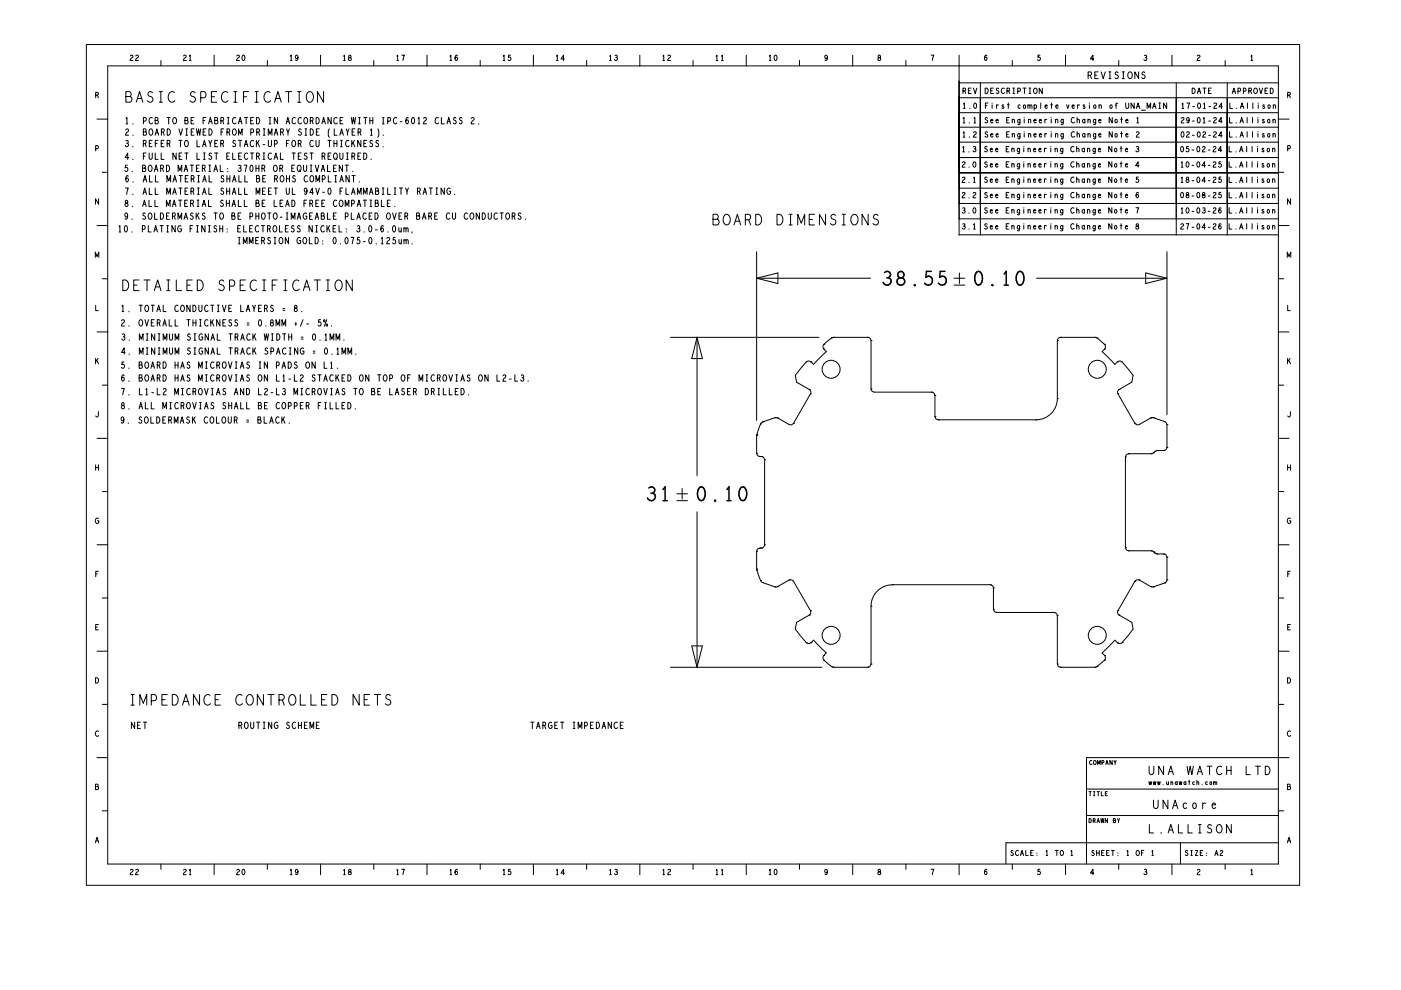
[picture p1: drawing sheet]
<svg xmlns="http://www.w3.org/2000/svg" width="297mm" height="210mm" viewBox="0 0 297 210" stroke-linecap="round" stroke-linejoin="round" font-family="sans-serif">
<g fill="none" stroke="#010101" stroke-width=".21">
<path d="M18.3 9.4h257.2v178.3h-257.2zM22.8 14h248.2v169.2h-248.2zM27.6 11.9a.29 .29 0 0 1 .4-.2 .29 .29 0 0 1 .1 .4l-.4 .4-.1 .3h.6M28.8 11.9a.29 .29 0 0 1 .4-.2 .29 .29 0 0 1 .1 .4l-.4 .4-.2 .3h.6M32.3 19.7a.51 .51 0 0 0-.8-.1 .51 .51 0 0 0 .1 .8 .65 .65 0 0 1 .8 .9 .65 .65 0 0 1-1.1 .1M33.8 19.4h.6M34.1 19.4v2.3M34.1 12.8v1.2M37 19.6a.89 .89 0 0 0-1.1 .1 .89 .89 0 0 0-.2 1 .8 .8 0 0 0 .4 .9 .8 .8 0 0 0 1-.3M38.9 11.9a.29 .29 0 0 1 .4-.2 .29 .29 0 0 1 .1 .4l-.4 .4-.1 .3h.6M40.2 11.9l.1-.2v1.1M40.2 12.8h.3"/>
<path d="M41.4 19.7a.51 .51 0 0 0-.9-.1 .51 .51 0 0 0 .2 .8 .65 .65 0 0 1 .7 .9 .65 .65 0 0 1-1.1 .1M45.4 11.7v2.3M45.9 19.4h-1.1v2.3h1.1M48.3 19.6a.89 .89 0 0 0-1.1 .1 .89 .89 0 0 0-.3 1 .8 .8 0 0 0 .5 .9 .8 .8 0 0 0 .9-.3M49.6 19.4h.6M49.9 19.4v2.3M50.2 11.9a.29 .29 0 0 1 .4-.2 .29 .29 0 0 1 .1 .4l-.4 .4-.1 .3h.6M51.5 11.7a.55 .55 0 0 1 .4 .6 .55 .55 0 0 1-.4 .5 .81 .81 0 0 1 0-1.1zM52.7 19.4h-1.1v2.3M54.1 19.4h.7M54.4 19.4v2.3M56.7 12.8v1.2"/>
<path d="M57.3 19.6a.89 .89 0 0 0-1.1 .1 .89 .89 0 0 0-.2 1 .8 .8 0 0 0 .4 .9 .8 .8 0 0 0 1-.3M60.5 19.4h1.3M61.2 19.4v2.3M61.6 11.9l.1-.2v1.1M61.6 12.8h.3M63.1 19.4h.7M63.2 12.1l-.1 .2a.3 .3 0 0 1-.5-.2 .3 .3 0 0 1 .5-.3 .6 .6 0 0 1-.3 1l-.1-.1M63.4 19.4v2.3M65.3 19.6a.84 .84 0 0 1 1 .1 .84 .84 0 0 1 .2 1 .79 .79 0 0 1-.8 1 .79 .79 0 0 1-.8-1l.1-.6zM68 11.7v2.3M68.6 19.4v2.3l-1.3-2.3v2.3M72.9 11.9l.1-.2v1.1"/>
<path d="M72.9 12.8h.3M74 11.8v.4a.33 .33 0 0 1 .5 .1 .33 .33 0 0 1-.2 .5 .33 .33 0 0 1-.4-.3l.1-.2a.31 .31 0 0 0 .4-.2 .31 .31 0 0 0-.2-.4zM79.2 12.8v1.2M84.1 11.9l.2-.2v1.1M84.1 12.8h.4M85.2 11.7h.5l-.3 1.1M90.5 11.7v2.3M95.4 11.9l.2-.2v1.1M95.4 12.8h.4M97 11.8l-.1-.1a.55 .55 0 0 0-.4 .5 .55 .55 0 0 0 .4 .6 .32 .32 0 0 0 .1-.5 .32 .32 0 0 0-.5 .1M101.8 12.8v1.2M106.7 11.9l.2-.2v1.1"/>
<path d="M106.7 12.8h.3M108.2 11.7h-.3l-.1 .5a.34 .34 0 0 1 .5 .1 .34 .34 0 0 1-.1 .5 .34 .34 0 0 1-.5-.1M113.1 11.7v2.3M118 11.9l.2-.2v1.1M118 12.8h.3M119.7 12.5h-.8l.6-.8v1.1M124.4 12.8v1.2M129.3 11.9l.1-.2v1.1M129.3 12.8h.3M130.4 11.8a.28 .28 0 0 1 .4 0 .28 .28 0 0 1-.1 .4M130.6 12.2a.32 .32 0 0 1 .3 .3 .32 .32 0 0 1-.3 .4 .32 .32 0 0 1-.3-.3M135.7 11.7v2.3"/>
<path d="M140.6 11.9l.1-.2v1.1M140.6 12.8h.3M141.6 11.9a.29 .29 0 0 1 .4-.2 .29 .29 0 0 1 .1 .4l-.4 .4-.1 .3h.6M146.9 12.8v1.2M151.8 11.9l.2-.2v1.1M151.8 12.8h.4M153 11.9l.2-.2v1.1M153 12.8h.3M158.2 11.7v2.3M163.1 11.9l.2-.2v1.1M163.1 12.8h.4M164.3 11.7a.55 .55 0 0 1 .4 .6 .55 .55 0 0 1-.4 .5 .81 .81 0 0 1 0-1.1z"/>
<path d="M169.5 12.8v1.2M175.4 12.1l-.1 .2a.3 .3 0 0 1-.4-.2 .3 .3 0 0 1 .4-.3 .6 .6 0 0 1-.3 1l-.1-.1M180.8 11.7v2.3M186.2 11.8l.1 .4a.33 .33 0 0 1 .4 .1 .33 .33 0 0 1-.2 .5 .33 .33 0 0 1-.4-.3l.1-.2a.31 .31 0 0 0 .5-.2 .31 .31 0 0 0-.3-.4zM192.1 12.8v1.2M197.4 11.7h.6l-.3 1.1M203.3 11.7v38.1M203.3 17.6h67.7M204.2 19.3l.5-.2-.1-.4h-.4v1.1M204.5 19.3l.2 .5M205.3 19.2h.4M205.9 18.7h-.6v1.1h.6"/>
<path d="M206.4 18.7l.4 1.1 .3-1.1M207.9 17.6v32.2M208.9 18.7a.58 .58 0 0 1 .6 .6 .58 .58 0 0 1-.6 .5zM209.2 11.8v-.1a.55 .55 0 0 0-.5 .5 .55 .55 0 0 0 .4 .6 .32 .32 0 0 0 .2-.5 .32 .32 0 0 0-.6 .1M210.1 19.2h.3M210.6 18.7h-.5v1.1h.5M211.7 18.8a.26 .26 0 0 0-.4 0 .26 .26 0 0 0 .1 .4 .33 .33 0 0 1 .4 .4 .33 .33 0 0 1-.6 .1M212.9 18.8a.5 .5 0 0 0-.6 .4 .5 .5 0 0 0 .6 .5h.1M213.5 19.3l.5-.2v-.4h-.5v1.1M213.9 19.3l.2 .5M214.6 12.8v1.2M214.8 18.7h.3"/>
<path d="M214.8 19.8h.3M214.9 18.7v1.1M215.8 19.4l.5-.1 .1-.3-.2-.3h-.4v1.1M216.9 18.7h.6M217.2 18.7v1.1M218.2 18.7h.3M218.2 19.8h.3M218.4 18.7v1.1M219.3 18.8a.49 .49 0 0 1 .6 .5 .49 .49 0 0 1-.6 .4l-.2-.4zM220.5 11.7h-.4v.5a.34 .34 0 0 1 .4 .1 .34 .34 0 0 1-.1 .5 .34 .34 0 0 1-.4-.1M221 18.7v1.1l-.7-1.1v1.1M225.9 11.7v2.3"/>
<path d="M230.7 16h.4l.3-.2-.1-.5-.6-.1v1.5M231.1 16l.3 .7M231.9 12.5h-.7l.5-.8v1.1M232.1 15.9h.5M232.8 15.2h-.7v1.5h.7M233.5 15.2l.4 1.5 .4-1.5M235.1 15.2h.4M235.1 16.7h.4M235.3 15.2v1.5M237 15.4a.33 .33 0 0 0-.5-.1 .33 .33 0 0 0 .1 .6 .41 .41 0 0 1 .5 .5 .41 .41 0 0 1-.7 .1M237.2 12.8v1.2M238 15.2h.4"/>
<path d="M238 16.7h.4M238.2 15.2v1.5M239.3 15.4a.66 .66 0 0 1 .8 .3 .66 .66 0 0 1-.2 .8 .66 .66 0 0 1-.8-.3 .66 .66 0 0 1 .2-.8zM241.4 15.2v1.5l-.8-1.5v1.5M242.6 11.8a.28 .28 0 0 1 .5 0 .28 .28 0 0 1-.2 .4M242.7 15.4a.33 .33 0 0 0-.5-.1 .33 .33 0 0 0 .1 .6 .41 .41 0 0 1 .5 .5 .41 .41 0 0 1-.7 .1M242.8 12.2a.32 .32 0 0 1 .4 .3 .32 .32 0 0 1-.3 .4 .32 .32 0 0 1-.4-.3M248.5 11.7v2.3M249.4 17.6v32.2M252.8 18.7a.58 .58 0 0 1 .6 .6 .58 .58 0 0 1-.6 .5zM253.8 11.9a.29 .29 0 0 1 .5-.2 .29 .29 0 0 1 0 .4l-.4 .4-.1 .3h.6M253.9 19.8l.3-1.1 .4 1.1"/>
<path d="M254 19.4h.5M255 18.7h.7M255.4 18.7v1.1M256.2 19.2h.4M256.8 18.7h-.6v1.1h.6M259.8 12.8v1.2M260.2 17.6v32.2M261.3 19.8l.3-1.1 .4 1.1M261.4 19.4h.4M262.5 19.4l.4-.1 .1-.3-.1-.3h-.4v1.1M263.6 19.4l.5-.1 .1-.3-.1-.3h-.5v1.1M264.8 19.3l.5-.2-.1-.4h-.4v1.1"/>
<path d="M265.1 19.3l.2 .5M265.2 11.9l.2-.2v1.1M265.2 12.8h.4M266 18.8a.49 .49 0 0 1 .6 .5 .49 .49 0 0 1-.6 .4l-.2-.4zM267 18.7l.3 1.1 .4-1.1M268.2 19.2h.4M268.8 18.7h-.6v1.1h.6M269.3 18.7a.58 .58 0 0 1 .7 .6 .58 .58 0 0 1-.7 .5zM20.3 31.5h.5l.1-.3-.2-.3h-.4v1.1M20.3 20.2l.5-.2v-.4h-.5v1.1M20.6 25.3h2.2M20.6 20.2l.3 .5"/>
<path d="M21.7 36.5h1.1M26.6 39.9h.6l-.3 1.3M26.7 27.5a.32 .32 0 0 1 .4-.1 .32 .32 0 0 1 .1 .5l-.5 .3-.1 .5h.7M26.7 29.9a.31 .31 0 0 1 .5 0 .31 .31 0 0 1-.2 .5M26.7 20.5h.9a.66 .66 0 0 1 .4 .6 .66 .66 0 0 1-.4 .6h-.9v-2.3h.7a.6 .6 0 0 1 .2 1.1M26.7 25.2l.2-.3v1.4M26.7 26.3h.4M26.9 30.4a.35 .35 0 0 1 .3 .3 .35 .35 0 0 1-.2 .4 .35 .35 0 0 1-.4-.3M27 35h-.4v.6a.37 .37 0 0 1 .5 .1 .37 .37 0 0 1-.1 .5 .37 .37 0 0 1-.5 0M27.2 37.4l-.1-.1a.72 .72 0 0 0-.5 .5 .72 .72 0 0 0 .2 .7 .38 .38 0 0 0 .4-.3 .38 .38 0 0 0-.4-.4l-.1 .2M27.3 33.4h-.8l.6-1v1.4M28 36.4h.1"/>
<path d="M28.2 31.2h.1M28.2 33.8h.1M28.2 26.3h.1M28.2 28.7h.1M28.2 38.6h.1M28.9 21.7l.7-2.3 .7 2.3M29.1 20.9h.9M30.2 35.6l.6 .1 .1 .3-.2 .4h-.5v-1.4l.5 .1 .1 .2-.1 .3M30.4 38.6l.3-1.4 .4 1.4M30.4 30.5h.4l.2-.2-.1-.5h-.5v1.3M30.4 28h.6l.1 .3-.2 .4h-.5v-1.4l.5 .1 .1 .2-.1 .4M30.4 33.1h.4"/>
<path d="M30.4 25.7h.4l.2-.2v-.4l-.2-.2h-.4v1.4M30.5 38.1h.5M30.8 30.5l.2 .6M31 32.4h-.6v1.4M31.6 35.1a.58 .58 0 0 1 .7 .3 .58 .58 0 0 1-.1 .7 .4 .4 0 0 1-.6 .2 .4 .4 0 0 1-.2-.5zM31.6 32.4v1l.3 .4 .4-.4v-1M31.6 39.9v1.3h.6M31.6 30.4h.4M31.7 37.2v1.4h.6M31.8 27.4a.58 .58 0 0 1 .6 .3 .58 .58 0 0 1-.1 .7 .4 .4 0 0 1-.5 .2 .4 .4 0 0 1-.2-.5zM32.2 29.8h-.6v1.3h.6M32.3 25a.59 .59 0 0 0-.7 .2 .59 .59 0 0 0 .1 .8l.3 .3 .3-.2"/>
<path d="M32.7 36.4l.4-1.4 .4 1.4M32.9 35.9h.4M32.9 28.7l.4-1.4 .3 1.4M32.9 25.5l.6 .1 .1 .3-.2 .4h-.5v-1.4l.5 .1 .1 .2-.1 .3M32.9 32.4v1.4h.6M32.9 39.9v1.3h.6M32.9 30.4h.4M33 37.2v1.4h.6M33 28.2h.5M33.5 29.8h-.6v1.3M33.8 21.7h.6M34.1 35.7h.3l.2-.2v-.4l-.5-.1v1.4"/>
<path d="M34.2 32.4v1.4h.6M34.2 30.4h.3M34.2 28h.4l.2-.2-.1-.4-.5-.1v1.4M34.4 35.7l.3 .7M34.6 28l.2 .7M34.8 29.8h-.6v1.3h.6M35.3 35a.68 .68 0 0 1 .7 .7 .68 .68 0 0 1-.7 .7zM35.4 38.6v-1.4l.4 1.2 .4-1.2v1.4M35.4 24.9h.7M35.4 30.5h.4l.2-.2-.1-.5h-.5v1.3M35.5 27.3a.68 .68 0 0 1 .6 .7 .68 .68 0 0 1-.6 .7zM35.8 24.9v1.4"/>
<path d="M35.8 30.5l.2 .6M36.7 38.6l.3-1.4 .4 1.4M36.8 25a.58 .58 0 0 1 .7 .3 .58 .58 0 0 1-.2 .7 .4 .4 0 0 1-.5 .2 .4 .4 0 0 1-.2-.5zM36.8 38.1h.5M37.3 32.4v1.4l-.6-1.4v1.4M37.8 36.4v-1.4l.4 1.1 .3-1.1v1.4M37.9 29.8h.7M37.9 39.9h.7M37.9 27.3l.4 1.4 .4-1.4M38 33.1h.3M38 37.2h.7M38.3 29.8v1.3"/>
<path d="M38.3 39.9v1.3M38.3 37.2v1.4M38.6 32.4h-.6v1.4h.6M39 36.4l.4-1.4 .4 1.4M39.2 35.9h.5M39.2 32.4h.7M39.2 25.5l.6 .1 .1 .3-.2 .4h-.5v-1.4l.5 .1 .1 .2-.1 .3M39.3 37.9h.3M39.3 29.9a.58 .58 0 0 1 .7 .3 .58 .58 0 0 1-.2 .7 .4 .4 0 0 1-.5 .2 .4 .4 0 0 1-.2-.6zM39.4 27.3h.4M39.4 28.7h.4M39.5 32.4v1.4"/>
<path d="M39.6 27.3v1.4M39.8 39.9h-.6v1.3h.6M39.9 37.2h-.6v1.4h.6M40.3 35h.7M40.5 25.6h.4M40.5 37.9h.4l.2-.2-.1-.4-.5-.1v1.4M40.5 28h.4M40.7 35v1.4M40.9 37.9l.2 .7M41.1 24.9h-.6v1.4h.6M41.1 27.3h-.6v1.4h.6M41.6 35.7h.4"/>
<path d="M41.7 27.3l.2 1.4 .2-1.4 .2 1.4 .3-1.4M41.8 29.8v1.3h.6M41.8 32.4v1.4h.6M41.9 39.9h.3M41.9 37.2h.4M41.9 38.6h.4M42.1 39.9v1.3M42.1 37.2v1.4M42.2 35h-.6v1.4h.6M42.6 20.7h.6a.71 .71 0 0 0 .5-.6 .71 .71 0 0 0-.5-.7h-.6v2.3M42.9 35.7h.4l.2-.2-.1-.4-.5-.1v1.4M42.9 31.1l.4-1.3 .4 1.3"/>
<path d="M43 38.6l.4-1.4 .3 1.4M43.1 25.6h.3M43.1 28h.3M43.1 30.6h.5M43.1 38.1h.5M43.1 32.4h.4M43.1 33.8h.4M43.3 35.7l.2 .7M43.3 32.4v1.4M43.6 24.9h-.5v1.4M43.7 27.3h-.6v1.4h.6M44.2 26.3l.4-1.4 .4 1.4"/>
<path d="M44.3 29.8l.3 .7v.6M44.3 39.9v1.3h.6M44.3 35h.4M44.3 36.4h.4M44.3 27.3a.68 .68 0 0 1 .7 .7 .68 .68 0 0 1-.7 .7zM44.3 37.2v1.4h.6M44.4 25.8h.4M44.5 35v1.4M44.8 20.5h.7M44.8 32.6l-.2-.2-.2 .1v.4a.44 .44 0 0 1 .5 .4 .44 .44 0 0 1-.4 .5l-.2-.2M44.9 29.8l-.3 .7M45.4 36.4l.3-1.4 .4 1.4"/>
<path d="M45.5 35.9h.5M45.5 32.4h.7M45.5 25.5l.6 .1 .1 .3-.2 .4h-.5v-1.4l.5 .1 .1 .2-.1 .3M45.5 30.4h.4M45.8 32.4v1.4M46.1 29.8h-.6v1.3h.6M46.7 35v1.4h.6M46.8 30.5h.4l.2-.2-.1-.5h-.5v1.3M46.8 25.6h.4l.2-.2-.1-.4-.5-.1v1.4M46.9 28h.3M47.2 30.5l.2 .6M47.2 25.6l.2 .7"/>
<path d="M47.4 37.4l-.2-.2-.2 .1-.1 .4a.44 .44 0 0 1 .5 .4 .44 .44 0 0 1-.3 .5l-.3-.2M47.4 27.3h-.5v1.4M48.1 39.9v1.3M48.1 33.1h.3M48.1 37.9h.6M48.1 37.2v1.4M48.1 28h.4l.2-.2-.1-.4-.5-.1v1.4M48.2 26.3h.4M48.2 24.9h.4M48.3 36.4h.1M48.3 35.8h.1M48.4 24.9v1.4"/>
<path d="M48.5 28l.2 .7M48.7 32.4h-.6v1.4h.6M48.7 39.9v1.3M48.7 37.2v1.4M49.3 38.6l.4-1.4 .4 1.4M49.3 32.4v1.4h.6M49.4 38.1h.5M49.5 27.4a.58 .58 0 0 1 .6 .3 .58 .58 0 0 1-.1 .7 .4 .4 0 0 1-.5 .2 .4 .4 0 0 1-.2-.5zM49.6 21.7h.6M49.9 29.9l-.2-.1h-.2l-.1 .5a.44 .44 0 0 1 .5 .3 .44 .44 0 0 1-.3 .5l-.3-.2M50 25a.59 .59 0 0 0-.7 .2 .59 .59 0 0 0 .1 .8l.3 .3 .3-.2M50.5 26.3l.4-1.4 .4 1.4"/>
<path d="M50.6 28.7v-1.4l.3 1.1 .4-1.1v1.4M50.6 29.8h.6M50.6 35.1a.31 .31 0 0 1 .5 .1 .31 .31 0 0 1-.2 .4M50.6 39.9v1.3h.6M50.6 33.1h.4M50.6 37.2v1.4h.6M50.7 25.8h.5M50.8 35.6a.35 .35 0 0 1 .3 .3 .35 .35 0 0 1-.2 .4 .35 .35 0 0 1-.4-.2M50.9 29.8v1.3M51.2 32.4h-.6v1.4h.6M51.6 20.5h.7M51.8 35h.6l-.4 1.4"/>
<path d="M51.8 31.1l.4-1.3 .3 1.3M51.8 24.9h.7M51.9 39.9v1.3h.6M51.9 37.2v1.4h.6M51.9 30.6h.5M52.2 24.9v1.4M52.5 32.6a.59 .59 0 0 0-.7 .2 .59 .59 0 0 0 .1 .7l.3 .3 .3-.2M53.1 32.4h.7M53.2 25.6h.3M53.2 28.1h.3l.2-.2v-.4l-.2-.2h-.3v1.4M53.2 35.1a.68 .68 0 0 1 .3 1.1l-.1 .1a.68 .68 0 0 1-.3-1.1zM53.4 32.4v1.4"/>
<path d="M53.8 24.9h-.6v1.4h.6M53.8 29.9a.59 .59 0 0 0-.7 .2 .59 .59 0 0 0 0 .7l.3 .3 .4-.2M54.1 21.7h.7M54.3 35.7h.6M54.3 35v1.4M54.4 29.8v1.3M54.4 24.9a.68 .68 0 0 1 .6 .7 .68 .68 0 0 1-.6 .7zM54.4 33.1h.4l.2-.1-.1-.5-.5-.1v1.4M54.4 37.9h.6l.1 .3-.2 .4h-.5v-1.4l.5 .1 .1 .2-.1 .4M54.4 28h.4l.2-.2-.1-.4-.5-.1v1.4M54.6 30.2l.4 .9M54.8 33.1l.2 .7"/>
<path d="M54.8 28l.2 .7M54.9 35v1.4M54.9 29.8l-.5 .8M55.5 35.7h.4l.2-.2-.1-.4-.5-.1v1.4M55.7 37.9h.4M55.8 30.7h.4M55.8 32.4h.3M55.8 33.8h.3M55.8 27.3h.4M55.8 28.7h.4M55.9 35.7l.2 .7M56 32.4v1.4"/>
<path d="M56 27.3v1.4M56.3 39.9h-.6v1.3h.6M56.3 37.2h-.6v1.4h.6M56.9 28.7v-1.4l.4 1.1 .4-1.1v1.4M56.9 29.8v.9l.3 .4 .4-.4v-.9M57.1 26.3h.3M57.1 24.9h.3M57.2 24.9v1.4M57.5 39.9h-.6v1.3h.6M57.6 32.6a.59 .59 0 0 0-.8 .2 .59 .59 0 0 0 .1 .7l.3 .3 .4-.2M58.1 33.8l.4-1.4 .4 1.4M58.1 39.9h.7"/>
<path d="M58.1 35.1a.58 .58 0 0 1 .7 .3 .58 .58 0 0 1-.1 .7 .4 .4 0 0 1-.5 .2 .4 .4 0 0 1-.2-.5zM58.2 28.7l.3-1.4 .4 1.4M58.2 30.5h.3l.3-.2v-.3l-.3-.2h-.3v1.3M58.2 21.7l.7-2.3 .7 2.3M58.2 37.9h.4l.2-.2-.1-.4-.5-.1v1.4M58.2 33.3h.5M58.3 28.2h.5M58.5 20.9h.9M58.5 39.9v1.3M58.6 37.9l.2 .7M58.9 24.9v1.4l-.7-1.4v1.4M59.3 35.7h.4l.2-.2-.1-.4-.5-.1v1.4"/>
<path d="M59.4 32.4v1.4h.6M59.5 28h.4l.2-.2-.1-.4-.5-.1v1.4M59.6 37.3a.58 .58 0 0 1 .6 .3 .58 .58 0 0 1-.1 .7 .4 .4 0 0 1-.5 .2 .4 .4 0 0 1-.2-.5zM59.7 35.7l.2 .7M59.9 28l.2 .7M60.7 26.3l.3-1.4 .4 1.4M60.7 39.9v.9l.3 .4 .3-.4v-.9M60.7 30.4h.4M60.7 37.9h.7M60.7 37.2v1.4M60.8 27.3l.3 .8v.6M60.8 25.8h.5"/>
<path d="M61.3 29.8h-.6v1.3M61.4 27.3l-.3 .8M61.4 37.2v1.4M61.9 35.7h.3M61.9 32.4h.7M62 39.9v1.3h.6M62 29.9a.58 .58 0 0 1 .7 .3 .58 .58 0 0 1-.1 .7 .4 .4 0 0 1-.5 .2 .4 .4 0 0 1-.2-.6zM62.3 32.4v1.4M62.5 35h-.6v1.4h.6M62.6 37.4l-.2-.2-.2 .1-.1 .4a.44 .44 0 0 1 .5 .4 .44 .44 0 0 1-.3 .5l-.3-.2M62.6 25a.59 .59 0 0 0-.7 .2 .59 .59 0 0 0 .1 .8l.3 .3 .4-.2M63.1 21.7h.7"/>
<path d="M63.2 35.1a.58 .58 0 0 1 .7 .3 .58 .58 0 0 1-.2 .7 .4 .4 0 0 1-.5 .2 .4 .4 0 0 1-.2-.5zM63.2 30.5h.4l.2-.2-.1-.5h-.5v1.3M63.2 33.1h.4M63.5 36l.2 .4M63.6 30.5l.2 .6M63.8 32.4h-.6v1.4h.6M63.8 27.5l-.2-.2-.2 .1v.4a.44 .44 0 0 1 .5 .4 .44 .44 0 0 1-.4 .5l-.2-.2M63.9 25a.59 .59 0 0 0-.7 .2 .59 .59 0 0 0 .1 .8l.3 .3 .3-.2M64.4 35v1l.3 .4 .3-.4v-1M64.6 25a.58 .58 0 0 1 .7 .3 .58 .58 0 0 1-.2 .7 .4 .4 0 0 1-.5 .2 .4 .4 0 0 1-.2-.5zM64.7 27.3h.3M64.7 28.7h.3"/>
<path d="M64.8 27.3v1.4M65.1 32.6l-.2-.2-.2 .1-.1 .4a.44 .44 0 0 1 .5 .4 .44 .44 0 0 1-.4 .5l-.2-.2M65.2 37.3a.59 .59 0 0 0-.7 .3 .59 .59 0 0 0 0 .7l.3 .3 .4-.2M65.7 32.4h.7M65.8 35h.3M65.8 36.4h.3M65.8 27.3a.68 .68 0 0 1 .6 .7 .68 .68 0 0 1-.6 .7zM65.8 25.6h.4l.2-.2-.1-.4-.5-.1v1.4M65.9 37.3a.58 .58 0 0 1 .6 .3 .58 .58 0 0 1-.1 .7 .4 .4 0 0 1-.5 .2 .4 .4 0 0 1-.2-.5zM66 35v1.4M66.1 32.4v1.4M66.2 25.6l.2 .7"/>
<path d="M66.4 29.9a.59 .59 0 0 0-.7 .2 .59 .59 0 0 0 .1 .7l.3 .3 .3-.2M66.8 35l.4 1.4 .4-1.4M67 39.9l.3 1.3 .4-1.3M67 38.6v-1.4l.4 1.2 .4-1.2v1.4M67 29.8v.9l.3 .4 .4-.4v-.9M67 24.9a.68 .68 0 0 1 .7 .7 .68 .68 0 0 1-.7 .7zM67.1 28h.3M67.7 27.3h-.6v1.4h.6M68.1 36.4l.4-1.4 .4 1.4M68.2 26.3l.4-1.4 .4 1.4M68.2 35.9h.5M68.3 33.1h.4l.2-.1-.1-.5-.5-.1v1.4"/>
<path d="M68.3 38h.4l.2-.2v-.3l-.2-.3h-.4v1.4M68.4 25.8h.5M68.7 33.1l.2 .7M69.4 35v1.4h.6M69.5 29.8h.7M69.6 33.1h.3M69.6 37.2v1.4h.6M69.7 39.9a.68 .68 0 0 1 .4 1.2l-.1 .1a.68 .68 0 0 1-.4-1.2zM69.8 27.3a1.53 1.53 0 0 0 0 1.8M69.9 29.8v1.3M70.2 32.4h-.6v1.4h.6M70.2 24.9v1.4l-.7-1.4v1.4"/>
<path d="M70.7 35.7h.4M70.8 30.4h.6M70.8 29.8v1.3M70.9 27.3v1.4h.6M70.9 32.6a.58 .58 0 0 1 .7 .2 .58 .58 0 0 1-.2 .7 .4 .4 0 0 1-.5 .2 .4 .4 0 0 1-.2-.5zM71 37.2h.3M71 38.6h.3M71.2 37.2v1.4M71.2 33.4l.2 .4M71.3 35h-.6v1.4h.6M71.4 29.8v1.3M71.5 25a.59 .59 0 0 0-.7 .2 .59 .59 0 0 0 0 .8l.3 .3 .4-.2"/>
<path d="M72.1 32.4v1l.3 .4 .3-.4v-1M72.1 28.7l.3-1.4 .4 1.4M72.1 38.6l.3-1.4 .4 1.4M72.1 25.6h.4M72.2 28.2h.5M72.2 38.1h.5M72.2 29.8h.4M72.2 31.1h.4M72.4 29.8v1.3M72.6 35v1.4l-.7-1.4v1.4M72.7 39.9h-.6v1.3M72.7 24.9h-.6v1.4h.6"/>
<path d="M73.2 35h.7M73.3 39.9v1.3h.6M73.4 27.3l.3 .8v.6M73.5 32.4h.3M73.5 33.8h.3M73.5 35v1.4M73.6 32.4v1.4M74 29.9a.59 .59 0 0 0-.7 .2 .59 .59 0 0 0 0 .7l.3 .3 .4-.2M74 27.3l-.3 .8M74 37.2v1.4l-.7-1.4v1.4M74.5 24.9l.2 1.4 .2-1.4 .3 1.4 .2-1.4M74.6 29.8v1.3"/>
<path d="M74.6 33.1h.4l.2-.1-.1-.5-.5-.1v1.4M74.6 37.2h.7M74.7 28h.3M74.8 36.4h.1M74.8 30.2l.4 .9M75 37.2v1.4M75 33.1l.2 .7M75.2 29.8l-.6 .8M75.3 27.3h-.6v1.4h.6M75.9 33.1h.3M75.9 28h.4l.2-.2-.1-.4-.5-.1v1.4M76 26.3h.4"/>
<path d="M76 24.9h.4M76.2 38.6h.1M76.2 24.9v1.4M76.3 28l.2 .7M76.5 32.4h-.6v1.4h.6M76.5 29.8v1.3l-.7-1.3v1.3M77.1 32.4a.68 .68 0 0 1 .7 .7 .68 .68 0 0 1-.7 .7zM77.1 24.9h.7M77.1 30.4h.4M77.5 24.9v1.4M77.7 29.8h-.6v1.3h.6M78.4 24.9v1.4"/>
<path d="M78.4 25.6h.6M78.6 27.6l.1-.3v1.4M78.6 28.7h.3M78.7 33.8h.1M79 29.9l-.2-.1h-.2l-.1 .5a.44 .44 0 0 1 .5 .3 .44 .44 0 0 1-.4 .5l-.2-.2M79 24.9v1.4M80.1 27.3a1.53 1.53 0 0 1 0 1.8M80.2 29.9l-.2-.1h-.2v.5a.44 .44 0 0 1 .5 .3 .44 .44 0 0 1-.4 .5l-.2-.2M81 39.9h.4M81.1 26.3h.3M81.1 24.9h.3M81.2 31.2h.1"/>
<path d="M81.2 39.9v1.3M81.3 28.7h.1M81.3 24.9v1.4M82.2 39.9v1.3h.6M82.2 25.7h.4l.2-.2v-.4l-.2-.2h-.4v1.4M83.6 39.9h.3M83.8 39.9v1.3M84.1 25a.59 .59 0 0 0-.7 .2 .59 .59 0 0 0 .1 .8l.3 .3 .4-.2M84.7 39.9h.7M84.8 25.8h.4M85 39.9v1.3M86 39.9l.3 .7v.6"/>
<path d="M86.6 25.1l-.1-.1a.72 .72 0 0 0-.5 .5 .72 .72 0 0 0 .2 .7 .38 .38 0 0 0 .4-.4 .38 .38 0 0 0-.4-.4l-.2 .3M86.6 39.9l-.3 .7M87.5 25a.68 .68 0 0 1 .3 1.1l-.1 .1a.68 .68 0 0 1-.3-1.1zM88.7 25.2l.1-.3v1.4M88.7 26.3h.3M89.8 25.1a.32 .32 0 0 1 .5-.1 .32 .32 0 0 1 0 .4l-.4 .4-.1 .5h.6M91 39.9h.7M91.3 39.9v1.3M92.4 39.9h.4M92.6 39.9v1.3M93 25a.59 .59 0 0 0-.8 .2 .59 .59 0 0 0 .1 .8l.3 .3 .4-.2M93.6 24.9v1.4h.6"/>
<path d="M94.2 39.9v1.3l-.7-1.3v1.3M94.8 26.3l.4-1.4 .3 1.4M94.9 25.8h.5M96.7 25.1l-.2-.2-.2 .1-.1 .4a.44 .44 0 0 1 .5 .4 .44 .44 0 0 1-.3 .5l-.3-.2M97.9 25.1l-.2-.2-.2 .1v.4a.44 .44 0 0 1 .5 .4 .44 .44 0 0 1-.4 .5l-.2-.2M99.9 25.1a.32 .32 0 0 1 .5-.1 .32 .32 0 0 1 0 .4l-.4 .4-.1 .5h.6M101.5 26.3h.1M203.3 30.1h67.7M203.3 33.4h67.7M203.3 36.6h67.7M203.3 39.9h67.7M203.3 27h67.7"/>
<path d="M203.3 23.9h67.7M203.3 20.7h67.7M204 34.5a.29 .29 0 0 1 .4-.2 .29 .29 0 0 1 .1 .5l-.4 .3-.1 .3h.6M204 37.7a.29 .29 0 0 1 .4-.1 .29 .29 0 0 1 .1 .4l-.4 .3-.1 .4h.6M204.1 31.3l.2-.3v1.2M204.1 32.2h.4M204.2 25.1l.2-.2v1.2M204.2 28.2l.2-.3v1.2M204.2 26.1h.4M204.2 29.1h.4M204.3 22.1l.2-.3v1.2M204.3 23h.3"/>
<path d="M205.4 32.2h.1M205.4 35.5h.1M205.4 38.7h.1M205.5 26.1h.1M205.5 29.1h.1M205.6 23h.1M206.4 31.1a.28 .28 0 0 1 .4 .1 .28 .28 0 0 1-.1 .4M206.4 28.1a.29 .29 0 0 1 .4-.1 .29 .29 0 0 1 .1 .4l-.4 .3-.1 .4h.6M206.4 37.8l.2-.3v1.2M206.4 38.7h.4M206.5 34.3a.55 .55 0 0 1 .4 .6 .55 .55 0 0 1-.4 .5 .81 .81 0 0 1 0-1.1zM206.5 25.1l.2-.2v1.2"/>
<path d="M206.5 26.1h.4M206.6 31.6a.32 .32 0 0 1 .3 .3 .32 .32 0 0 1-.3 .3 .32 .32 0 0 1-.3-.2M206.6 21.9a.55 .55 0 0 1 .5 .5 .55 .55 0 0 1-.5 .5 .81 .81 0 0 1 0-1zM208.9 22.4h.4M209.3 31.2a.26 .26 0 0 0-.4-.1 .26 .26 0 0 0 0 .4 .33 .33 0 0 1 .4 .5 .33 .33 0 0 1-.6 0M209.3 34.4a.26 .26 0 0 0-.4 0 .26 .26 0 0 0 0 .4 .33 .33 0 0 1 .4 .4 .33 .33 0 0 1-.6 .1M209.3 37.7a.26 .26 0 0 0-.4-.1 .26 .26 0 0 0 0 .4 .33 .33 0 0 1 .4 .5 .33 .33 0 0 1-.6 0M209.4 25a.26 .26 0 0 0-.4 0 .26 .26 0 0 0 0 .4 .33 .33 0 0 1 .4 .5 .33 .33 0 0 1-.6 0M209.4 28.1a.26 .26 0 0 0-.4-.1 .26 .26 0 0 0 0 .4 .33 .33 0 0 1 .4 .5 .33 .33 0 0 1-.6 0M209.5 21.8h-.6v1.2M210 31.7h.4v-.2a.3 .3 0 0 0-.5 .3 .3 .3 0 0 0 .5 .2M210 34.9h.4v-.1a.3 .3 0 0 0-.5 .3 .3 .3 0 0 0 .5 .2"/>
<path d="M210 38.2h.4v-.2a.3 .3 0 0 0-.5 .3 .3 .3 0 0 0 .5 .2M210.1 25.5h.4v-.1a.3 .3 0 0 0-.5 .3 .3 .3 0 0 0 .5 .2M210.1 28.6h.4v-.2a.3 .3 0 0 0-.5 .3 .3 .3 0 0 0 .5 .2M210.3 21.9h.1M210.3 22.2v.8M211.1 31.7h.5l-.1-.2a.3 .3 0 0 0-.4 .3 .3 .3 0 0 0 .5 .2M211.1 34.9h.5l-.1-.1a.3 .3 0 0 0-.4 .3 .3 .3 0 0 0 .5 .2M211.1 38.2h.5l-.1-.2a.3 .3 0 0 0-.4 .3 .3 .3 0 0 0 .5 .2M211.2 25.5h.5l-.1-.1a.3 .3 0 0 0-.4 .3 .3 .3 0 0 0 .5 .2M211.2 28.6h.5l-.1-.2a.3 .3 0 0 0-.4 .3 .3 .3 0 0 0 .5 .2M211.3 22.2v.8M211.7 22.3l-.4 .1"/>
<path d="M212.8 22.3l-.3-.1v.2l.3 .2a.21 .21 0 0 1-.1 .4 .21 .21 0 0 1-.3-.1M213.3 38.1h.4M213.3 31.6h.4M213.3 34.9h.4M213.4 25.5h.4M213.4 28.5h.4M213.6 22.2h.4M213.8 21.8v1.2M213.9 31h-.6v1.2h.6M213.9 34.3h-.6v1.1h.6M213.9 37.5h-.6v1.2h.6M214 24.9h-.6v1.2h.6"/>
<path d="M214 27.9h-.6v1.2h.6M214.5 31.6l.2-.2 .3 .1v.7M214.5 34.9l.2-.2 .3 .1v.6M214.5 38.1l.2-.2 .3 .1v.7M214.5 31.4v.8M214.5 34.7v.7M214.5 37.9v.8M214.6 25.5l.2-.2 .3 .1v.7M214.6 28.5l.2-.2 .3 .1v.7M214.6 25.3v.8M214.6 28.3v.8M216.2 31.4l-.1 1.1h-.4"/>
<path d="M216.2 31.6a.3 .3 0 0 0-.5 0 .3 .3 0 0 0 0 .4 .3 .3 0 0 0 .5 0M216.2 34.7l-.1 1h-.4M216.2 34.8a.3 .3 0 0 0-.5 0 .3 .3 0 0 0 0 .5 .3 .3 0 0 0 .5 0M216.2 37.9l-.1 1.1h-.4M216.2 38.1a.3 .3 0 0 0-.5 0 .3 .3 0 0 0 0 .4 .3 .3 0 0 0 .5 0M216.3 25.3l-.1 1h-.4M216.3 25.4a.3 .3 0 0 0-.5 .1 .3 .3 0 0 0 0 .4 .3 .3 0 0 0 .5 0M216.3 28.3l-.1 1-.4 .1M216.3 28.5a.3 .3 0 0 0-.5 0 .3 .3 0 0 0 0 .4 .3 .3 0 0 0 .5 0M216.3 22.3a.31 .31 0 0 0-.5 .3 .31 .31 0 0 0 .5 .3M217.1 31.1h.1M217.1 34.4h.1"/>
<path d="M217.1 37.6h.1M217 22.3a.31 .31 0 0 1 .5 .3 .31 .31 0 0 1-.5 .3zM217.1 31.4v.8M217.1 34.7v.7M217.1 37.9v.8M217.2 25h.1M217.2 28h.1M217.2 25.3v.8M217.2 28.3v.8M217.9 22.4l.3-.2 .1 .1 .1 .7M217.9 22.2v.8M218 31.6l.1-.2 .3 .1 .1 .7"/>
<path d="M218 34.9l.1-.2 .3 .1 .1 .6M218 38.1l.1-.2 .3 .1 .1 .7M218 31.4v.8M218 34.7v.7M218 37.9v.8M218.1 25.5l.1-.2 .3 .1v.7M218.1 28.5l.1-.2 .3 .1v.7M218.1 25.3v.8M218.1 28.3v.8M218.4 22.4l.2-.2 .2 .1v.7M219.1 31.7h.5v-.2a.3 .3 0 0 0-.5 .3 .3 .3 0 0 0 .5 .2M219.1 34.9h.5v-.1a.3 .3 0 0 0-.5 .3 .3 .3 0 0 0 .5 .2"/>
<path d="M219.1 38.2h.5v-.2a.3 .3 0 0 0-.5 .3 .3 .3 0 0 0 .5 .2M219.2 25.5h.5l-.1-.1a.3 .3 0 0 0-.4 .3 .3 .3 0 0 0 .5 .2M219.2 28.6h.5l-.1-.2a.3 .3 0 0 0-.4 .3 .3 .3 0 0 0 .5 .2M219.3 22.4a.3 .3 0 0 1 .4 0 .3 .3 0 0 1 0 .4 .3 .3 0 0 1-.4 0M219.3 22.2v1.2M220.3 31.7h.4v-.2a.3 .3 0 0 0-.4 .3 .3 .3 0 0 0 .4 .2M220.3 34.9h.4v-.1a.3 .3 0 0 0-.4 .3 .3 .3 0 0 0 .4 .2M220.3 38.2h.4v-.2a.3 .3 0 0 0-.4 .3 .3 .3 0 0 0 .4 .2M220.4 25.5h.4v-.1a.3 .3 0 0 0-.5 .3 .3 .3 0 0 0 .5 .2M220.4 28.6h.4v-.2a.3 .3 0 0 0-.5 .3 .3 .3 0 0 0 .5 .2M220.7 21.8v1.2M221.4 31.4v.8"/>
<path d="M221.4 34.7v.7M221.4 37.9v.8M221.5 25.3v.8M221.5 28.3v.8M221.6 22.5h.4v-.2a.3 .3 0 0 0-.4 .3 .3 .3 0 0 0 .4 .2M221.8 31.5l-.4 .1M221.8 34.8h-.4M221.8 38l-.4 .1M221.9 25.4h-.4M221.9 28.4l-.4 .1M222.7 22.2h.5M222.8 31.1h.1"/>
<path d="M222.8 34.4h.1M222.8 37.6h.1M222.8 31.4v.8M222.8 34.7v.7M222.8 37.9v.8M222.9 25h.1M222.9 28h.1M222.9 25.3v.8M222.9 28.3v.8M223 21.8v1.2M223.7 31.6l.1-.2 .3 .1 .1 .7M223.7 34.9l.1-.2 .3 .1 .1 .6"/>
<path d="M223.7 38.1l.1-.2 .3 .1 .1 .7M223.7 31.4v.8M223.7 34.7v.7M223.7 37.9v.8M223.8 25.5l.1-.2 .3 .1 .1 .7M223.8 28.5l.1-.2 .3 .1 .1 .7M223.8 25.3v.8M223.8 28.3v.8M223.9 22.5h.4v-.2a.3 .3 0 0 0-.5 .3 .3 .3 0 0 0 .5 .2M225.3 31.4v1.1h-.4M225.3 31.6a.3 .3 0 0 0-.4 0 .3 .3 0 0 0 0 .4 .3 .3 0 0 0 .4 0M225.3 34.7v1h-.4"/>
<path d="M225.3 34.8a.3 .3 0 0 0-.4 0 .3 .3 0 0 0 0 .5 .3 .3 0 0 0 .4 0M225.3 37.9v1.1h-.4M225.3 38.1a.3 .3 0 0 0-.4 0 .3 .3 0 0 0 0 .4 .3 .3 0 0 0 .4 0M225.4 25.3v1h-.4M225.4 25.4a.3 .3 0 0 0-.4 .1 .3 .3 0 0 0 0 .4 .3 .3 0 0 0 .4 0M225.4 28.3v1l-.4 .1M225.4 28.5a.3 .3 0 0 0-.4 0 .3 .3 0 0 0 0 .4 .3 .3 0 0 0 .4 0M226.1 22.2l.3 .8 .2-.8M227.3 22.5h.5l-.1-.2a.3 .3 0 0 0-.4 .3 .3 .3 0 0 0 .5 .2M227.7 31.1a.5 .5 0 0 0-.7 .5 .5 .5 0 0 0 .7 .5v-.1M227.7 34.4a.5 .5 0 0 0-.7 .4 .5 .5 0 0 0 .7 .5M227.7 37.6a.5 .5 0 0 0-.7 .5 .5 .5 0 0 0 .7 .5v-.1"/>
<path d="M227.8 25a.5 .5 0 0 0-.7 .5 .5 .5 0 0 0 .7 .5v-.1M227.8 28a.5 .5 0 0 0-.7 .5 .5 .5 0 0 0 .7 .5v-.1M228.3 31.6l.1-.2 .3 .1 .1 .7M228.3 34.9l.1-.2 .3 .1 .1 .6M228.3 38.1l.1-.2 .3 .1 .1 .7M228.3 31v1.2M228.3 34.3v1.1M228.3 37.5v1.2M228.4 25.5l.1-.2 .3 .1 .1 .7M228.4 28.5l.1-.2 .3 .1 .1 .7M228.4 24.9v1.2M228.4 27.9v1.2"/>
<path d="M228.5 22.2v.8M228.9 22.3l-.4 .1M229.9 31.6a.31 .31 0 0 0-.4 0 .31 .31 0 0 0 0 .4 .31 .31 0 0 0 .4 0M229.9 34.8a.31 .31 0 0 0-.4 0 .31 .31 0 0 0 0 .5 .31 .31 0 0 0 .4 0M229.9 38.1a.31 .31 0 0 0-.4 0 .31 .31 0 0 0 0 .4 .31 .31 0 0 0 .4 0M229.9 31.4v.8M229.9 34.7v.7M229.9 37.9v.8M230 22.3l-.3-.1v.2l.3 .2a.21 .21 0 0 1-.1 .4 .21 .21 0 0 1-.3-.1M230 25.4a.31 .31 0 0 0-.4 0 .31 .31 0 0 0 0 .5 .31 .31 0 0 0 .4 0M230 28.4a.31 .31 0 0 0-.4 .1 .31 .31 0 0 0 0 .4 .31 .31 0 0 0 .4 0M230 25.3v.8"/>
<path d="M230 28.3v.8M230.6 31.6l.1-.2 .3 .1 .1 .7M230.6 34.9l.1-.2 .3 .1 .1 .6M230.6 38.1l.1-.2 .3 .1 .1 .7M230.6 31.4v.8M230.6 34.7v.7M230.6 37.9v.8M230.7 25.5l.1-.2 .3 .1 .1 .7M230.7 28.5l.1-.2 .3 .1 .1 .7M230.7 25.3v.8M230.7 28.3v.8M231 21.9h.1"/>
<path d="M231 22.2v.8M231.9 22.3a.31 .31 0 0 1 .5 .3 .31 .31 0 0 1-.5 .3zM232.2 31.4v1.1h-.4M232.2 31.6a.3 .3 0 0 0-.4 0 .3 .3 0 0 0 0 .4 .3 .3 0 0 0 .4 0M232.2 34.7v1h-.4M232.2 34.8a.3 .3 0 0 0-.4 0 .3 .3 0 0 0 0 .5 .3 .3 0 0 0 .4 0M232.2 37.9v1.1h-.4M232.2 38.1a.3 .3 0 0 0-.4 0 .3 .3 0 0 0 0 .4 .3 .3 0 0 0 .4 0M232.3 25.3v1h-.4M232.3 25.4a.3 .3 0 0 0-.4 .1 .3 .3 0 0 0 0 .4 .3 .3 0 0 0 .4 0M232.3 28.3v1l-.4 .1M232.3 28.5a.3 .3 0 0 0-.4 0 .3 .3 0 0 0 0 .4 .3 .3 0 0 0 .4 0"/>
<path d="M232.9 31.7h.5l-.1-.2a.3 .3 0 0 0-.4 .3 .3 .3 0 0 0 .5 .2M232.9 34.9h.5l-.1-.1a.3 .3 0 0 0-.4 .3 .3 .3 0 0 0 .5 .2M232.9 38.2h.5l-.1-.2a.3 .3 0 0 0-.4 .3 .3 .3 0 0 0 .5 .2M233 25.5h.4v-.1a.3 .3 0 0 0-.4 .3 .3 .3 0 0 0 .4 .2M233 28.6h.4v-.2a.3 .3 0 0 0-.4 .3 .3 .3 0 0 0 .4 .2M233 22.4l.2-.2 .3 .1v.7M233 22.2v.8M235.4 22.3a.31 .31 0 0 1 .4 .3 .31 .31 0 0 1-.4 .3zM235.7 31v1.2l-.6-1.2v1.2M235.7 34.3v1.1l-.6-1.1v1.1M235.7 37.5v1.2l-.6-1.2v1.2M235.8 24.9v1.2l-.6-1.2v1.2"/>
<path d="M235.8 27.9v1.2l-.6-1.2v1.2M236.4 31.5a.31 .31 0 0 1 .4 .3 .31 .31 0 0 1-.4 .3zM236.4 34.8a.31 .31 0 0 1 .4 .3 .31 .31 0 0 1-.4 .2zM236.4 38a.31 .31 0 0 1 .4 .3 .31 .31 0 0 1-.4 .3zM236.5 22.3h.2M236.5 25.4a.31 .31 0 0 1 .4 .3 .31 .31 0 0 1-.4 .3zM236.5 28.4a.31 .31 0 0 1 .4 .3 .31 .31 0 0 1-.4 .3zM236.9 22l-.1-.2-.2 .2v1M237.5 31.4h.4M237.5 34.7h.4M237.5 37.9h.4M237.6 25.3h.4"/>
<path d="M237.6 28.3h.4M237.7 31v1.2M237.7 34.3v1.1M237.7 37.5v1.2M237.8 24.9v1.2M237.8 27.9v1.2M238.6 31.7h.5l-.1-.2a.3 .3 0 0 0-.4 .3 .3 .3 0 0 0 .5 .2M238.6 34.9h.5l-.1-.1a.3 .3 0 0 0-.4 .3 .3 .3 0 0 0 .5 .2M238.6 38.2h.5l-.1-.2a.3 .3 0 0 0-.4 .3 .3 .3 0 0 0 .5 .2M238.7 21.8v.9l.3 .3 .3-.3v-.9M238.7 25.5h.5l-.1-.1a.3 .3 0 0 0-.4 .3 .3 .3 0 0 0 .5 .2M238.7 28.6h.5l-.1-.2a.3 .3 0 0 0-.4 .3 .3 .3 0 0 0 .5 .2"/>
<path d="M240.5 21.8v1.2l-.7-1.2v1.2M240.9 31.1a.28 .28 0 0 1 .5 .1 .28 .28 0 0 1-.2 .4M240.9 23l.4-1.2 .3 1.2M241 28.1a.29 .29 0 0 1 .4-.1 .29 .29 0 0 1 .1 .4l-.5 .3-.1 .4h.6M241.1 25.1l.1-.2v1.2M241.1 26.1h.3M241.1 22.6h.4M241.1 31.6a.32 .32 0 0 1 .4 .3 .32 .32 0 0 1-.3 .3 .32 .32 0 0 1-.4-.2M241.3 37.5h-.3l-.1 .5a.34 .34 0 0 1 .5 .1 .34 .34 0 0 1-.1 .5 .34 .34 0 0 1-.5-.1M241.5 35.1h-.7l.5-.8v1.1M242 23.4h.9M243.2 23v-1.2l.4 1 .4-1v1.2"/>
<path d="M244.4 23l.3-1.2 .4 1.2M244.5 22.6h.5M245.7 23h.3M245.7 21.8h.3M245.9 21.8v1.2M247.4 21.8v1.2l-.7-1.2v1.2M250.4 25.1a.29 .29 0 0 1 .5-.2 .29 .29 0 0 1 0 .5l-.4 .3-.1 .4h.6M250.5 34.5l.1-.2v1.1M250.5 37.8l.1-.3v1.2M250.5 35.4h.3M250.5 38.7h.3M250.5 31.1a.55 .55 0 0 1 .4 .5 .55 .55 0 0 1-.4 .6 .81 .81 0 0 1 0-1.1z"/>
<path d="M250.6 28a.55 .55 0 0 1 .4 .5 .55 .55 0 0 1-.4 .5 .81 .81 0 0 1 0-1zM250.6 22.1l.2-.3v1.2M250.6 23h.4M251.6 37.7v.3a.33 .33 0 0 1 .5 .2 .33 .33 0 0 1-.2 .4 .33 .33 0 0 1-.4-.2l.1-.3a.31 .31 0 0 0 .4-.1 .31 .31 0 0 0-.2-.5zM251.6 28.1a.29 .29 0 0 1 .4-.1 .29 .29 0 0 1 .1 .4l-.4 .3-.1 .4h.6M251.6 21.8h.6l-.3 1.2M251.7 34.3a.55 .55 0 0 1 .4 .6 .55 .55 0 0 1-.4 .5 .81 .81 0 0 1 0-1.1zM252 31h-.4v.5a.34 .34 0 0 1 .4 .1 .34 .34 0 0 1-.1 .5 .34 .34 0 0 1-.4-.1M252.2 25.3l-.1 .2a.3 .3 0 0 1-.5-.2 .3 .3 0 0 1 .4-.3 .6 .6 0 0 1-.3 1l-.1-.1M252.7 35.1h.4M252.7 31.8h.4M252.7 38.3h.4"/>
<path d="M252.8 28.7h.4M252.8 25.7h.4M252.9 22.6h.4M254 31.1a.55 .55 0 0 1 .4 .5 .55 .55 0 0 1-.4 .6 .81 .81 0 0 1 0-1.1zM254 34.3a.55 .55 0 0 1 .4 .6 .55 .55 0 0 1-.4 .5 .81 .81 0 0 1 0-1.1zM254 37.6a.55 .55 0 0 1 .4 .5 .55 .55 0 0 1-.4 .6 .81 .81 0 0 1 0-1.1zM254 24.9a.55 .55 0 0 1 .5 .6 .55 .55 0 0 1-.5 .5 .81 .81 0 0 1 0-1.1zM254 28a.55 .55 0 0 1 .5 .5 .55 .55 0 0 1-.5 .5 .81 .81 0 0 1 0-1zM254.1 21.9a.55 .55 0 0 1 .4 .5 .55 .55 0 0 1-.4 .5 .81 .81 0 0 1 0-1zM254.9 31.2a.29 .29 0 0 1 .5-.1 .29 .29 0 0 1 0 .4l-.4 .3-.1 .4h.6M255 28.1a.29 .29 0 0 1 .4-.1 .29 .29 0 0 1 .1 .4l-.4 .3-.1 .4h.6M255.1 25.1l.2-.2v1.2"/>
<path d="M255.1 26.1h.4M255.2 22.1l.2-.3v1.2M255.2 23h.3M255.6 35.1h-.7l.5-.8v1.1M255.6 38.4h-.7l.5-.9v1.2M256.2 35.1h.3M256.2 31.8h.3M256.2 38.3h.3M256.3 28.7h.3M256.3 25.7h.3M256.3 22.6h.4M257.2 31.2a.29 .29 0 0 1 .4-.1 .29 .29 0 0 1 .1 .4l-.4 .3-.1 .4h.6"/>
<path d="M257.2 34.5a.29 .29 0 0 1 .4-.2 .29 .29 0 0 1 .1 .5l-.4 .3-.1 .3h.6M257.2 37.7a.29 .29 0 0 1 .4-.1 .29 .29 0 0 1 .1 .4l-.4 .3-.1 .4h.6M257.3 25.1a.29 .29 0 0 1 .4-.2 .29 .29 0 0 1 .1 .5l-.4 .3-.1 .4h.6M257.3 28.1a.29 .29 0 0 1 .4-.1 .29 .29 0 0 1 .1 .4l-.4 .3-.1 .4h.6M257.4 22a.29 .29 0 0 1 .4-.1 .29 .29 0 0 1 .1 .4l-.4 .3-.1 .4h.6M258.9 34.3h-.4l-.1 .5a.34 .34 0 0 1 .5 .1 .34 .34 0 0 1-.1 .5 .34 .34 0 0 1-.5-.1M258.9 37.5h-.4l-.1 .5a.34 .34 0 0 1 .5 .1 .34 .34 0 0 1-.1 .5 .34 .34 0 0 1-.5-.1M259 31.9h-.7l.5-.9v1.2M259.1 25.7h-.7l.5-.8v1.2M259.1 28.8h-.7l.5-.9v1.2M259.2 22.7h-.7l.5-.9v1.2M260.6 31v1.2h.6"/>
<path d="M260.6 34.3v1.1h.6M260.6 37.5v1.2h.6M260.7 24.9v1.2h.6M260.7 27.9v1.2h.6M260.8 21.8v1.2h.5M262 32.2h.1M262 35.5h.1M262 38.7h.1M262.1 26.1h.1M262.1 29.1h.1M262.2 23h.1M262.8 32.2l.4-1.2 .3 1.2"/>
<path d="M262.8 35.4l.4-1.1 .3 1.1M262.8 38.7l.4-1.2 .3 1.2M262.9 26.1l.4-1.2 .3 1.2M262.9 29.1l.4-1.2 .3 1.2M262.9 35h.5M262.9 31.8h.5M262.9 38.3h.5M263 23l.3-1.2 .4 1.2M263 28.7h.5M263 25.7h.5M263.1 22.6h.5M264.3 31v1.2"/>
<path d="M264.3 34.3v1.1M264.3 37.5v1.2M264.4 24.9v1.2M264.4 27.9v1.2M264.5 21.8v1.2M265.5 31v1.2M265.5 34.3v1.1M265.5 37.5v1.2M265.6 24.9v1.2M265.6 27.9v1.2M265.6 21.8v1.2M266.6 31.1h.1"/>
<path d="M266.6 34.4h.1M266.6 37.6h.1M266.6 31.4v.8M266.6 34.7v.7M266.6 37.9v.8M266.7 25h.1M266.7 28h.1M266.7 25.3v.8M266.7 28.3v.8M266.8 21.9h.1M266.8 22.2v.8M267.9 31.5l-.2-.1-.1 .2 .3 .2a.21 .21 0 0 1 0 .4 .21 .21 0 0 1-.4-.1"/>
<path d="M267.9 34.8l-.2-.1-.1 .2 .3 .2a.21 .21 0 0 1 0 .3 .21 .21 0 0 1-.4-.1M267.9 38l-.2-.1-.1 .2 .3 .2a.21 .21 0 0 1 0 .4 .21 .21 0 0 1-.4-.1M268 25.4l-.2-.1-.1 .2 .3 .2a.21 .21 0 0 1-.1 .3 .21 .21 0 0 1-.3-.1M268 28.4l-.2-.1-.1 .2 .3 .2a.21 .21 0 0 1-.1 .4 .21 .21 0 0 1-.3-.2M268.1 22.3l-.3-.1-.1 .2 .4 .2a.21 .21 0 0 1-.1 .4 .21 .21 0 0 1-.3-.1M268.7 31.5a.31 .31 0 0 1 .5 .3 .31 .31 0 0 1-.5 .3zM268.7 34.8a.31 .31 0 0 1 .5 .3 .31 .31 0 0 1-.5 .2zM268.7 38a.31 .31 0 0 1 .5 .3 .31 .31 0 0 1-.5 .3zM268.8 25.4a.31 .31 0 0 1 .4 .3 .31 .31 0 0 1-.4 .3zM268.8 28.4a.31 .31 0 0 1 .4 .3 .31 .31 0 0 1-.4 .3zM268.9 22.3a.31 .31 0 0 1 .4 .3 .31 .31 0 0 1-.4 .3zM269.8 31.6l.2-.2 .3 .1v.7"/>
<path d="M269.8 34.9l.2-.2 .3 .1v.6M269.8 38.1l.2-.2 .3 .1v.7M269.8 31.4v.8M269.8 34.7v.7M269.8 37.9v.8M269.9 25.5l.1-.2 .3 .1 .1 .7M269.9 28.5l.1-.2 .3 .1 .1 .7M269.9 25.3v.8M269.9 28.3v.8M270 22.4l.1-.2 .3 .1 .1 .7M270 22.2v.8M271 36.5h1.2"/>
<path d="M271 25.3h2.3M273 31.5h.5l.1-.3-.1-.3h-.5v1.1M273 20.2l.6-.2-.1-.4h-.5v1.1M273.4 20.2l.2 .5M20.2 54.6v-1.2l.4 1 .3-1v1.2M20.6 47.8h2.2M20.9 42.1v1.2l-.7-1.2v1.2M21.7 59.1h1.1M25.2 48.1l.2-.3v1.4M25.2 49.2h.4M26 59.4a1.13 1.13 0 0 1 1.3 1.1 1.13 1.13 0 0 1-1.3 1.1zM26.6 47.9a.68 .68 0 0 1 .3 1.1l-.1 .1a.68 .68 0 0 1-.3-1.1z"/>
<path d="M26.7 42.5l-.1 .3 .1 .2a.37 .37 0 0 1 .5 .2 .37 .37 0 0 1-.2 .5 .37 .37 0 0 1-.5-.3l.1-.3a.34 .34 0 0 0 .5-.2 .34 .34 0 0 0-.4-.4zM27.1 45.7l-.2 .3a.4 .4 0 0 1-.4-.4 .4 .4 0 0 1 .4-.4 .94 .94 0 0 1-.2 1.3l-.2-.2M28 49.2h.1M28 46.5h.1M28.1 43.8h.1M28.2 41.3h.1M29.5 59.4h-1.2v2.2h1.2M30.2 48.6h.3l.3-.2v-.3l-.3-.3h-.3v1.4M30.2 43.8l.4-1.4 .4 1.4M30.3 41.2l.4-1.3 .4 1.3M30.4 43.3h.5M30.4 40.7h.5"/>
<path d="M30.5 59.4h1.3M30.8 45.3l-.2-.2-.2 .1-.1 .4a.44 .44 0 0 1 .5 .4 .44 .44 0 0 1-.3 .5l-.3-.2M31.2 59.4v2.2M31.4 47.8v1.4h.6M31.6 42.4v1.4h.6M31.6 45.3a.58 .58 0 0 1 .6 .2 .58 .58 0 0 1-.1 .8 .4 .4 0 0 1-.5 .1 .4 .4 0 0 1-.2-.5zM32.6 49.2l.4-1.4 .4 1.4M32.8 48.7h.4M32.8 45.1v1.4h.6M32.8 42.4v1.4h.6M33.9 47.8h.7M34 45.1a.68 .68 0 0 1 .7 .7 .68 .68 0 0 1-.7 .7z"/>
<path d="M34.3 47.8v1.4M35.3 43.8v-1.4l.4 1.2 .4-1.2v1.4M35.3 45.8h.4M35.3 59.4h.7M35.3 41.2v-1.3l.4 1.1 .4-1.1v1.3M35.4 49.2h.3M35.4 47.8h.3M35.5 47.8v1.4M35.7 59.4v2.2M35.9 45.1h-.6v1.4h.6M36.6 43.8l.3-1.4 .4 1.4M36.6 45.8h.3l.2-.1v-.5l-.5-.1v1.4"/>
<path d="M36.6 41.2l.4-1.3 .4 1.3M36.7 43.3h.5M36.8 40.7h.4M36.9 45.8l.3 .7M37.1 47.8v1.4l-.6-1.4v1.4M37.4 59.4v2.2h1.1M37.7 46.5v-1.4l.4 1.2 .4-1.2v1.4M37.9 42.4h.6M38.2 42.4v1.4M38.4 48a.57 .57 0 0 0-.7 .2 .57 .57 0 0 0 .1 .7l.3 .3 .3-.2 .1-.5h-.3M39 46.5l.4-1.4 .4 1.4M39.2 46h.4"/>
<path d="M39.2 43.1h.3M39.2 40.5h.4M39.8 42.4h-.6v1.4h.6M40.3 48.5h.4M40.4 43.1h.4l.2-.1-.1-.5-.5-.1v1.4M40.5 40.6h.4l.2-.2-.1-.5h-.5v1.3M40.8 59.4h-1.2v2.2h1.2M40.8 43.1l.2 .7M40.9 40.6l.2 .6M40.9 47.8h-.6v1.4M40.9 45.3l-.2-.2-.2 .1-.1 .4a.44 .44 0 0 1 .5 .4 .44 .44 0 0 1-.3 .5l-.3-.2M41.6 45.1v1.4"/>
<path d="M41.7 49.2h.3M41.7 47.8h.3M41.8 42.4h.4M41.8 43.8h.4M41.8 59.4a1.13 1.13 0 0 1 1.3 1.1 1.13 1.13 0 0 1-1.3 1.1zM41.8 45.6l.5 .9M41.9 47.8v1.4M41.9 41.2h.3M42 42.4v1.4M42.2 45.1l-.6 .9M42.9 43.8l.4-1.4 .3 1.4M42.9 41.2l.4-1.3 .4 1.3"/>
<path d="M43 43.3h.5M43.1 40.7h.5M43.4 45.3l-.2-.2-.2 .1v.4a.44 .44 0 0 1 .5 .4 .44 .44 0 0 1-.4 .5l-.2-.2M43.5 47.8v1.4l-.7-1.4v1.4M44.2 49.2h.4M44.2 47.8h.4M44.2 42.4v1.4h.6M44.4 47.8v1.4M45.4 45.1h.7M45.7 45.1v1.4M45.9 48l-.2-.2-.2 .1-.1 .4a.44 .44 0 0 1 .5 .4 .44 .44 0 0 1-.3 .5l-.3-.2M46.6 48.5h.6"/>
<path d="M46.6 47.8v1.4M46.8 45.3a.58 .58 0 0 1 .6 .2 .58 .58 0 0 1-.1 .8 .4 .4 0 0 1-.5 .1 .4 .4 0 0 1-.2-.5zM47.2 47.8v1.4M47.3 42.6l-.2-.2-.2 .1-.1 .4a.44 .44 0 0 1 .5 .4 .44 .44 0 0 1-.3 .5l-.3-.2M47.4 40l-.2-.1h-.2l-.1 .5a.44 .44 0 0 1 .5 .3 .44 .44 0 0 1-.3 .5l-.3-.2M47.4 59.6a.51 .51 0 0 0-.8-.1 .51 .51 0 0 0 .2 .8 .65 .65 0 0 1 .7 .9 .65 .65 0 0 1-1.1 .1M48 43.1h.6M48 42.4v1.4M48.1 40.5h.6M48.2 49.2h.1M48.2 48.6h.1M48.6 42.4v1.4"/>
<path d="M49.2 45.8h.5l.1 .3-.1 .4h-.5v-1.4l.5 .1 .1 .2-.2 .4M49.2 43.8l.4-1.4 .3 1.4M49.3 41.2l.3-1.3 .4 1.3M49.3 43.3h.5M49.4 40.7h.5M50.4 48.5h.4M50.5 45.8h.3M50.5 42.4v1.4h.6M50.5 50.3h.4M50.5 51.7h.4M50.7 50.3v1.4M51 47.8h-.6v1.4h.6"/>
<path d="M51.1 45.1h-.6v1.4h.6M51.6 51.7v-1.4l.4 1.2 .4-1.2v1.4M51.7 47.8v1.4h.6M51.8 42.4v1.4h.6M52 59.4h-1.1v2.2h1.1M52.9 51.7v-1.4l.3 1.2 .4-1.2v1.4M52.9 48.5h.4M53 45.9h.4l.2-.2v-.3l-.2-.3h-.4v1.4M53.5 47.8h-.6v1.4h.6M54.2 51h.4M54.2 45.1v1.4M54.2 45.8h.7"/>
<path d="M54.3 43.1h.6l.1 .3-.2 .4h-.5v-1.4l.5 .1 .1 .2-.2 .4M54.3 41.2v-1.3l.4 1.1 .4-1.1v1.3M54.4 59.5a.89 .89 0 0 0-1.1 .1 .89 .89 0 0 0-.3 1 .8 .8 0 0 0 .5 .9 .8 .8 0 0 0 .9-.2M54.8 50.3h-.6v1.4h.6M54.8 47.9a.59 .59 0 0 0-.7 .3 .59 .59 0 0 0 .1 .7l.3 .3 .4-.2M54.9 45.1v1.4M55.4 47.8h.7M55.5 51h.4l.1-.1v-.5l-.5-.1v1.4M55.6 43.1h.3M55.6 45.3a.58 .58 0 0 1 .7 .2 .58 .58 0 0 1-.2 .8 .4 .4 0 0 1-.5 .1 .4 .4 0 0 1-.2-.5zM55.7 59.4h.6M55.7 40.5h.3"/>
<path d="M55.8 47.8v1.4M55.9 51l.2 .7M56 59.4v2.2M56.2 42.4h-.6v1.4h.6M56.7 48.5h.4l.2-.2-.1-.4-.5-.1v1.4M56.7 45.1h.7M56.9 40.5h.4M57.1 45.1v1.4M57.1 48.5l.2 .7M57.3 50.5l-.2-.2-.2 .1-.1 .4a.44 .44 0 0 1 .5 .4 .44 .44 0 0 1-.3 .5l-.3-.2M58.1 47.9a.58 .58 0 0 1 .6 .3 .58 .58 0 0 1-.1 .7 .4 .4 0 0 1-.5 .2 .4 .4 0 0 1-.2-.5zM58.1 42.4v1.4h.6"/>
<path d="M58.1 45.3a.58 .58 0 0 1 .7 .2 .58 .58 0 0 1-.1 .8 .4 .4 0 0 1-.6 .1 .4 .4 0 0 1-.2-.5zM58.1 50.3h.4M58.1 51.7h.4M58.3 50.3v1.4M58.8 59.4h-1.1v2.2M59.2 47.8v1.4h.6M59.3 50.4a.58 .58 0 0 1 .7 .3 .58 .58 0 0 1-.1 .7 .4 .4 0 0 1-.5 .2 .4 .4 0 0 1-.2-.5zM59.4 43.1h.3M59.4 46h.4M60 42.4h-.6v1.4h.6M60.2 59.4h.6M60.5 59.4v2.2"/>
<path d="M60.5 48.5h.4M60.6 43.8l.3-1.4 .4 1.4M60.7 45.1h.4M60.7 46.5h.4M60.7 43.3h.5M60.9 45.1v1.4M61.1 47.8h-.6v1.4h.6M61.2 50.3v1.4l-.7-1.4v1.4M61.7 46.5v-1.4l.4 1.2 .4-1.2v1.4M61.9 42.4a.68 .68 0 0 1 .6 .7 .68 .68 0 0 1-.6 .7zM62.3 48l-.2-.2-.2 .1v.4a.44 .44 0 0 1 .5 .4 .44 .44 0 0 1-.4 .5l-.2-.2M63 46.5l.4-1.4 .4 1.4"/>
<path d="M63.2 46h.4M63.4 59.5a.89 .89 0 0 0-1.1 .1 .89 .89 0 0 0-.2 1 .8 .8 0 0 0 .4 .9 .8 .8 0 0 0 1-.2M63.6 48l-.2-.2-.2 .1-.1 .4a.44 .44 0 0 1 .5 .4 .44 .44 0 0 1-.3 .5l-.3-.2M63.7 50.5a.57 .57 0 0 0-.7 .2 .57 .57 0 0 0 .1 .7l.3 .3 .3-.1v-.6h-.3M64.4 50.4a.58 .58 0 0 1 .7 .3 .58 .58 0 0 1-.2 .7 .4 .4 0 0 1-.5 .2 .4 .4 0 0 1-.2-.5zM64.4 43.1h.4M65 45.3a.57 .57 0 0 0-.7 .2 .57 .57 0 0 0 .1 .7l.3 .3 .3-.1 .1-.6h-.3M65 42.4h-.6v1.4M65.1 40.4l-.2 .3a.4 .4 0 0 1-.4-.4 .4 .4 0 0 1 .4-.4 .94 .94 0 0 1-.1 1.3l-.3-.1M65.6 50.3v1.4h.6M65.6 45.8h.4M65.7 43.1h.4l.2-.1-.1-.5-.5-.1v1.4"/>
<path d="M66.1 43.1l.2 .7M66.2 47.8v1.4l-.7-1.4v1.4M66.2 45.1h-.6v1.4h.6M66.4 40.8h-.7l.5-.9v1.3M66.6 59.4h1.3M66.8 50.3a.68 .68 0 0 1 .7 .7 .68 .68 0 0 1-.7 .7zM66.8 46.5l.4-1.4 .4 1.4M66.9 49.2h.4M66.9 47.8h.4M67 46h.4M67 43.1h.3M67.1 47.8v1.4"/>
<path d="M67.3 59.4v2.2M67.6 42.4h-.6v1.4h.6M68.1 45.8h.6l.1 .3-.2 .4h-.5v-1.4l.5 .1 .1 .2-.1 .4M68.2 43.1h.4M68.4 51.7h.1M68.4 51.1h.1M68.4 40.8h.4M68.7 47.9a.59 .59 0 0 0-.7 .3 .59 .59 0 0 0 .1 .7l.3 .3 .4-.2M68.8 42.4h-.6v1.4h.6M69.2 59.4h.7M69.3 47.8v1.4M69.4 45.1v1.4h.6"/>
<path d="M69.5 59.4v2.2M69.6 48.3l.4 .9M69.9 47.8l-.6 .9M70.6 48.5h.4M70.7 45.8h.3M70.8 50.4a.68 .68 0 0 1 .4 1.1l-.1 .1a.68 .68 0 0 1-.4-1.1zM71.2 47.8h-.6v1.4h.6M71.3 45.1h-.6v1.4h.6M71.4 59.5a.84 .84 0 0 1 1 .2 .84 .84 0 0 1 .1 .9 .79 .79 0 0 1-.7 1 .79 .79 0 0 1-.8-1l.1-.6zM71.4 42.6a.59 .59 0 0 0-.7 .2 .59 .59 0 0 0 .1 .7l.3 .3 .3-.2M71.9 47.8v1.4h.6M72.1 42.6a.58 .58 0 0 1 .6 .2 .58 .58 0 0 1-.1 .7 .4 .4 0 0 1-.5 .2 .4 .4 0 0 1-.2-.5z"/>
<path d="M72.1 40.5h.4M72.2 51.7h.1M73.2 43.8v-1.4l.4 1.2 .4-1.2v1.4M73.2 45.9h.4l.2-.2v-.3l-.2-.3h-.4v1.4M73.3 50.4a.68 .68 0 0 1 .4 1.1l-.1 .1a.68 .68 0 0 1-.3-1.1zM73.4 49.2h.1M73.4 48.6h.1M74.4 50.3h.6l-.3 1.4M74.5 45.1v1.4h.6M74.5 41.2l.4-1.3 .4 1.3M74.5 43.2h.4l.2-.2v-.3l-.2-.3h-.4v1.4M74.7 40.7h.5"/>
<path d="M74.7 59.4v2.2l-1.3-2.2v2.2M75.7 46.5l.3-1.4 .4 1.4M75.7 43.8l.4-1.4 .4 1.4M75.8 47.9a.31 .31 0 0 1 .4 .1 .31 .31 0 0 1-.1 .5M75.8 41.2v-1.3l.4 1.1 .4-1.1v1.3M75.8 46h.5M75.9 43.3h.4M75.9 48.5a.35 .35 0 0 1 .4 .3 .35 .35 0 0 1-.2 .3 .35 .35 0 0 1-.5-.2M76.2 50.3h-.4v.6a.37 .37 0 0 1 .5 .1 .37 .37 0 0 1-.1 .6 .37 .37 0 0 1-.5-.1M77 42.4h.7M77 41.2v-1.3l.4 1.1 .4-1.1v1.3M77.1 51.2h.4"/>
<path d="M77.2 49.2h.1M77.4 42.4v1.4M77.6 45.3a.59 .59 0 0 0-.7 .2 .59 .59 0 0 0 .1 .7l.3 .3 .4-.2M78.3 45.8h.3M78.3 41.2l.4-1.3 .4 1.3M78.4 47.9a.68 .68 0 0 1 .3 1.1l-.1 .1a.68 .68 0 0 1-.3-1.1zM78.4 50.4a.68 .68 0 0 1 .3 1.1l-.1 .1a.68 .68 0 0 1-.3-1.1zM78.5 42.4h.3M78.5 43.8h.3M78.5 40.7h.4M78.6 42.4v1.4M78.9 45.1h-.6v1.4h.6"/>
<path d="M79.5 45.1a.68 .68 0 0 1 .7 .7 .68 .68 0 0 1-.7 .7zM79.6 43.1h.5l.1 .3-.2 .4h-.4v-1.4l.5 .1 .1 .2-.2 .4M79.6 48.7h.4M79.6 40.5h.6l.1 .3-.2 .4h-.5v-1.3h.5l.1 .3-.1 .3M79.8 51.7h.1M80.9 42.4v1.4h.6M80.9 50.6l.1-.3v1.4M80.9 51.7h.3M81 41.2h.4M81.3 48l-.1-.1a.72 .72 0 0 0-.5 .5 .72 .72 0 0 0 .2 .7 .38 .38 0 0 0 .4-.3 .38 .38 0 0 0-.4-.4l-.2 .2M82 50.6a.32 .32 0 0 1 .5-.2 .32 .32 0 0 1 .1 .5l-.5 .4-.1 .4h.6M82.1 43.1h.4"/>
<path d="M82.1 45.3a.58 .58 0 0 1 .7 .2 .58 .58 0 0 1-.1 .8 .4 .4 0 0 1-.6 .1 .4 .4 0 0 1-.1-.5zM82.3 49.2h.1M82.7 42.4h-.6v1.4h.6M83.2 45.1l.4 1.4 .4-1.4M83.4 47.9a.68 .68 0 0 1 .4 1.1l-.1 .1a.68 .68 0 0 1-.4-1.1zM83.6 41.2h.3M83.7 43.8h.1M83.8 50.3h-.4v.6a.37 .37 0 0 1 .4 .1 .37 .37 0 0 1 0 .6 .37 .37 0 0 1-.6-.1M84.6 48.3v.8l.3 .1 .2-.3M84.6 50.8v.8l.3 .1 .2-.3M84.6 45.8h.3M85.1 48.3v.9"/>
<path d="M85.1 50.8v.9M85.2 45.1h-.6v1.4h.6M85.6 48.5l.3-.2 .1 .1 .1 .8M85.6 48.3v.9M85.7 51l.2-.2 .2 .1v.8M85.7 50.8v.9M85.8 45.8h.4l.2-.1-.1-.5-.5-.1v1.4M86.1 48.5l.2-.2 .2 .1v.8M86.1 51l.2-.2 .2 .1 .1 .8M86.2 45.8l.2 .7M87.4 51.7h.1M87.4 49.1l-.1 .3"/>
<path d="M88.3 45.8h.6l.1 .3-.2 .4h-.5v-1.4l.5 .1 .1 .2-.1 .4M88.5 40.6h.4l.2-.2-.1-.5h-.5v1.3M88.9 40.6l.2 .6M89.6 46.5l.3-1.4 .4 1.4M89.7 41.2l.4-1.3 .4 1.3M89.7 46h.5M89.8 40.7h.5M90.9 45.8h.4l.2-.1-.1-.5-.5-.1v1.4M91.3 45.8l.2 .7M92.2 45.8h.3M92.4 41.2h.4M92.8 45.1h-.6v1.4h.6"/>
<path d="M95.3 45.3a.59 .59 0 0 0-.7 .2 .59 .59 0 0 0 .1 .7l.3 .3 .4-.2M95.4 40a.57 .57 0 0 0-.7 .2 .57 .57 0 0 0 .1 .7l.4 .3 .2-.1 .1-.6h-.3M95.9 45.1v1l.4 .4 .3-.4v-1M96.4 41.3h.1M99.1 45.3a.59 .59 0 0 0-.7 .2 .59 .59 0 0 0 .1 .7l.3 .3 .4-.2M99.8 45.3a.58 .58 0 0 1 .7 .2 .58 .58 0 0 1-.1 .8 .4 .4 0 0 1-.6 .1 .4 .4 0 0 1-.2-.5zM101.7 45.1v1.4l-.7-1.4v1.4M102.2 45.1a.68 .68 0 0 1 .7 .7 .68 .68 0 0 1-.7 .7zM103.5 45.1v1l.3 .4 .4-.4v-1M105.4 45.3a.59 .59 0 0 0-.7 .2 .59 .59 0 0 0 .1 .7l.3 .3 .4-.2M106 45.1h.7M106.4 45.1v1.4"/>
<path d="M107.4 45.3a.58 .58 0 0 1 .7 .2 .58 .58 0 0 1-.2 .8 .4 .4 0 0 1-.5 .1 .4 .4 0 0 1-.2-.5zM108.6 45.8h.4l.2-.1-.1-.5-.5-.1v1.4M109 45.8l.2 .7M110.4 45.3l-.2-.2-.2 .1-.1 .4a.44 .44 0 0 1 .5 .4 .44 .44 0 0 1-.3 .5l-.3-.2M111.4 46.5h.1M151.2 46.5h.8a.66 .66 0 0 1 .5 .6 .66 .66 0 0 1-.4 .6h-.9v-2.3h.7a.6 .6 0 0 1 .1 1.1M153.7 45.6a.84 .84 0 0 1 1 .1 .84 .84 0 0 1 .1 1 .79 .79 0 0 1-.7 1 .79 .79 0 0 1-.8-1l.1-.6zM155.6 47.7l.7-2.3 .7 2.3M155.9 46.9h.9M158 46.6h.7a.61 .61 0 0 0 .5-.6 .61 .61 0 0 0-.5-.6h-.7v2.3M158.7 46.6l.5 1.1M160.2 45.4a1.13 1.13 0 0 1 1.3 1.2 1.13 1.13 0 0 1-1.3 1.1z"/>
<path d="M160.4 53.4v35.7M160.4 59l4.5-1.1v2.2zM160.4 59h24.2M164.7 45.4a1.13 1.13 0 0 1 1.3 1.2 1.13 1.13 0 0 1-1.3 1.1zM167.3 45.4h.7M167.3 47.7h.7M167.6 45.4v2.3M169.1 47.7v-2.3l.8 1.9 .7-1.9v2.3M171.6 46.5h.6M172.7 45.4h-1.1v2.3h1.1M175 45.4v2.3l-1.3-2.3v2.3M177.1 45.7a.51 .51 0 0 0-.8-.1 .51 .51 0 0 0 .1 .8 .65 .65 0 0 1 .8 .9 .65 .65 0 0 1-1.1 .1"/>
<path d="M178.6 45.4h.6M178.6 47.7h.6M178.9 45.4v2.3M180.7 45.6a.84 .84 0 0 1 1 .1 .84 .84 0 0 1 .2 1 .79 .79 0 0 1-.7 1 .79 .79 0 0 1-.8-1l.1-.6zM184.1 45.4v2.3l-1.3-2.3v2.3M186.1 45.7a.51 .51 0 0 0-.8-.1 .51 .51 0 0 0 .2 .8 .65 .65 0 0 1 .7 .9 .65 .65 0 0 1-1.1 .1M202.3 59h2.2M203.3 43.1h67.7M203.3 46.4h67.7M203.3 49.8h67.7M203.4 57.9v2.2M204 41a.29 .29 0 0 1 .4-.2 .29 .29 0 0 1 .1 .5l-.4 .3-.1 .3h.6"/>
<path d="M204.1 44.1a.28 .28 0 0 1 .4 .1 .28 .28 0 0 1-.1 .4M204.1 47.5a.28 .28 0 0 1 .4 0 .28 .28 0 0 1-.1 .5M204.3 44.6a.32 .32 0 0 1 .3 .3 .32 .32 0 0 1-.2 .3 .32 .32 0 0 1-.4-.2M204.3 48a.32 .32 0 0 1 .3 .2 .32 .32 0 0 1-.2 .4 .32 .32 0 0 1-.4-.3M205.4 42h.1M205.4 45.2h.1M205.4 48.6h.1M206.3 41a.29 .29 0 0 1 .4-.2 .29 .29 0 0 1 .1 .5l-.4 .3-.1 .3h.6M206.4 47.7l.2-.3v1.2M206.4 48.6h.4M206.5 44.1a.55 .55 0 0 1 .4 .5 .55 .55 0 0 1-.4 .6 .81 .81 0 0 1 0-1.1zM209.3 40.9a.26 .26 0 0 0-.4 0 .26 .26 0 0 0 0 .4 .33 .33 0 0 1 .4 .4 .33 .33 0 0 1-.6 .1"/>
<path d="M209.3 44.2a.26 .26 0 0 0-.4-.1 .26 .26 0 0 0 0 .4 .33 .33 0 0 1 .4 .5 .33 .33 0 0 1-.6 0M209.3 47.6a.26 .26 0 0 0-.4-.1 .26 .26 0 0 0 0 .4 .33 .33 0 0 1 .4 .5 .33 .33 0 0 1-.6 0M210 41.4h.4v-.1a.3 .3 0 0 0-.5 .3 .3 .3 0 0 0 .5 .2M210 44.7h.4v-.2a.3 .3 0 0 0-.5 .3 .3 .3 0 0 0 .5 .2M210 48.1h.4v-.2a.3 .3 0 0 0-.5 .3 .3 .3 0 0 0 .5 .2M211.1 41.4h.5l-.1-.1a.3 .3 0 0 0-.4 .3 .3 .3 0 0 0 .5 .2M211.1 44.7h.5l-.1-.2a.3 .3 0 0 0-.4 .3 .3 .3 0 0 0 .5 .2M211.1 48.1h.5l-.1-.2a.3 .3 0 0 0-.4 .3 .3 .3 0 0 0 .5 .2M213.3 41.3h.4M213.3 44.6h.4M213.3 48h.4M213.9 40.8h-.6v1.1h.6"/>
<path d="M213.9 44h-.6v1.2h.6M213.9 47.4h-.6v1.2h.6M214.5 41.4l.2-.2 .3 .1v.6M214.5 44.6l.2-.2 .3 .1v.7M214.5 48l.2-.2 .3 .1v.7M214.5 41.2v.7M214.5 44.4v.8M214.5 47.8v.8M216.2 41.2l-.1 1h-.4M216.2 41.3a.3 .3 0 0 0-.5 0 .3 .3 0 0 0 0 .5 .3 .3 0 0 0 .5 0M216.2 44.4l-.1 1.1h-.4M216.2 44.6a.3 .3 0 0 0-.5 0 .3 .3 0 0 0 0 .4 .3 .3 0 0 0 .5 0"/>
<path d="M216.2 47.8l-.1 1-.4 .1M216.2 48a.3 .3 0 0 0-.5 0 .3 .3 0 0 0 0 .4 .3 .3 0 0 0 .5 0M217.1 40.9h.1M217.1 44.1h.1M217.1 47.5h.1M217.1 41.2v.7M217.1 44.4v.8M217.1 47.8v.8M218 41.4l.1-.2 .3 .1 .1 .6M218 44.6l.1-.2 .3 .1 .1 .7M218 48l.1-.2 .3 .1 .1 .7M218 41.2v.7"/>
<path d="M218 44.4v.8M218 47.8v.8M219.1 41.4h.5v-.1a.3 .3 0 0 0-.5 .3 .3 .3 0 0 0 .5 .2M219.1 44.7h.5v-.2a.3 .3 0 0 0-.5 .3 .3 .3 0 0 0 .5 .2M219.1 48.1h.5v-.2a.3 .3 0 0 0-.5 .3 .3 .3 0 0 0 .5 .2M219.8 59h27.6M220.3 41.4h.4v-.1a.3 .3 0 0 0-.4 .3 .3 .3 0 0 0 .4 .2M220.3 44.7h.4v-.2a.3 .3 0 0 0-.4 .3 .3 .3 0 0 0 .4 .2M220.3 48.1h.4v-.2a.3 .3 0 0 0-.4 .3 .3 .3 0 0 0 .4 .2M221.4 41.2v.7M221.4 44.4v.8M221.4 47.8v.8"/>
<path d="M221.8 41.3h-.4M221.8 44.5l-.4 .1M221.8 47.9l-.4 .1M222.8 40.9h.1M222.8 44.1h.1M222.8 47.5h.1M222.8 41.2v.7M222.8 44.4v.8M222.8 47.8v.8M223.7 41.4l.1-.2 .3 .1 .1 .6M223.7 44.6l.1-.2 .3 .1 .1 .7M223.7 48l.1-.2 .3 .1 .1 .7"/>
<path d="M223.7 41.2v.7M223.7 44.4v.8M223.7 47.8v.8M225.3 41.2v1h-.4M225.3 41.3a.3 .3 0 0 0-.4 0 .3 .3 0 0 0 0 .5 .3 .3 0 0 0 .4 0M225.3 44.4v1.1h-.4M225.3 44.6a.3 .3 0 0 0-.4 0 .3 .3 0 0 0 0 .4 .3 .3 0 0 0 .4 0M225.3 47.8v1l-.4 .1M225.3 48a.3 .3 0 0 0-.4 0 .3 .3 0 0 0 0 .4 .3 .3 0 0 0 .4 0M227.7 40.9a.5 .5 0 0 0-.7 .4 .5 .5 0 0 0 .7 .5M227.7 44.1a.5 .5 0 0 0-.7 .5 .5 .5 0 0 0 .7 .5v-.1M227.7 47.5a.5 .5 0 0 0-.7 .5 .5 .5 0 0 0 .7 .5v-.1"/>
<path d="M228.3 41.3l.1-.1 .3 .1 .1 .6M228.3 44.6l.1-.2 .3 .1 .1 .7M228.3 48l.1-.2 .3 .1 .1 .7M228.3 40.8v1.1M228.3 44v1.2M228.3 47.4v1.2M229.9 41.3a.31 .31 0 0 0-.4 0 .31 .31 0 0 0 0 .5 .31 .31 0 0 0 .4 0M229.9 44.6a.31 .31 0 0 0-.4 0 .31 .31 0 0 0 0 .4 .31 .31 0 0 0 .4 0M229.9 47.9a.31 .31 0 0 0-.4 .1 .31 .31 0 0 0 0 .4 .31 .31 0 0 0 .4 0M229.9 41.2v.7M229.9 44.4v.8M229.9 47.8v.8"/>
<path d="M230.6 41.4l.1-.2 .3 .1 .1 .6M230.6 44.6l.1-.2 .3 .1 .1 .7M230.6 48l.1-.2 .3 .1 .1 .7M230.6 41.2v.7M230.6 44.4v.8M230.6 47.8v.8M232.2 41.2v1h-.4M232.2 41.3a.3 .3 0 0 0-.4 0 .3 .3 0 0 0 0 .5 .3 .3 0 0 0 .4 0M232.2 44.4v1.1h-.4M232.2 44.6a.3 .3 0 0 0-.4 0 .3 .3 0 0 0 0 .4 .3 .3 0 0 0 .4 0M232.2 47.8v1l-.4 .1M232.2 48a.3 .3 0 0 0-.4 0 .3 .3 0 0 0 0 .4 .3 .3 0 0 0 .4 0"/>
<path d="M232.9 41.4h.5l-.1-.1a.3 .3 0 0 0-.4 .3 .3 .3 0 0 0 .5 .2M232.9 44.7h.5l-.1-.2a.3 .3 0 0 0-.4 .3 .3 .3 0 0 0 .5 .2M232.9 48.1h.5l-.1-.2a.3 .3 0 0 0-.4 .3 .3 .3 0 0 0 .5 .2M235.7 40.8v1.1l-.6-1.1v1.1M235.7 44v1.2l-.6-1.2v1.2M235.7 47.4v1.2l-.6-1.2v1.2M236.4 41.3a.31 .31 0 0 1 .4 .3 .31 .31 0 0 1-.4 .2zM236.4 44.5a.31 .31 0 0 1 .4 .3 .31 .31 0 0 1-.4 .3zM236.4 47.9a.31 .31 0 0 1 .4 .3 .31 .31 0 0 1-.4 .3zM237.5 47.8h.4M237.5 41.2h.4M237.5 44.4h.4"/>
<path d="M237.7 40.8v1.1M237.7 44v1.2M237.7 47.4v1.2M238.6 41.4h.5l-.1-.1a.3 .3 0 0 0-.4 .3 .3 .3 0 0 0 .5 .2M238.6 44.7h.5l-.1-.2a.3 .3 0 0 0-.4 .3 .3 .3 0 0 0 .5 .2M238.6 48.1h.5l-.1-.2a.3 .3 0 0 0-.4 .3 .3 .3 0 0 0 .5 .2M240.8 44h.6l-.3 1.2M240.9 47.6l.1 .3a.33 .33 0 0 1 .5 .2 .33 .33 0 0 1-.3 .4 .33 .33 0 0 1-.4-.2l.1-.3a.31 .31 0 0 0 .5-.2 .31 .31 0 0 0-.3-.4zM241.4 40.9l-.1-.1a.55 .55 0 0 0-.4 .5 .55 .55 0 0 0 .3 .6 .32 .32 0 0 0 .2-.5 .32 .32 0 0 0-.5 .1M242.9 57.9l4.5 1.1-4.5 1.1zM247.4 53.4v34.5M250.4 47.6a.29 .29 0 0 1 .4-.2 .29 .29 0 0 1 .1 .5l-.5 .3-.1 .4h.6"/>
<path d="M250.5 44.3l.1-.3v1.2M250.5 45.2h.3M250.5 40.8a.55 .55 0 0 1 .4 .6 .55 .55 0 0 1-.4 .5 .81 .81 0 0 1 0-1.1zM251.5 47.4h.6l-.4 1.2M251.6 40.9v.4a.33 .33 0 0 1 .5 .1 .33 .33 0 0 1-.2 .5 .33 .33 0 0 1-.4-.3l.1-.2a.31 .31 0 0 0 .4-.2 .31 .31 0 0 0-.2-.4zM251.7 44.1a.55 .55 0 0 1 .4 .5 .55 .55 0 0 1-.4 .6 .81 .81 0 0 1 0-1.1zM252.7 41.6h.4M252.7 44.8h.4M252.7 48.2h.4M254 40.8a.55 .55 0 0 1 .4 .6 .55 .55 0 0 1-.4 .5 .81 .81 0 0 1 0-1.1zM254 44.1a.55 .55 0 0 1 .4 .5 .55 .55 0 0 1-.4 .6 .81 .81 0 0 1 0-1.1zM254 47.5a.55 .55 0 0 1 .4 .5 .55 .55 0 0 1-.4 .5 .81 .81 0 0 1 0-1z"/>
<path d="M255 40.9l.1 .4a.33 .33 0 0 1 .4 .1 .33 .33 0 0 1-.2 .5 .33 .33 0 0 1-.4-.3l.1-.2a.31 .31 0 0 0 .4-.2 .31 .31 0 0 0-.2-.4zM255 44.1a.28 .28 0 0 1 .4 .1 .28 .28 0 0 1-.1 .4M255.2 44.6a.32 .32 0 0 1 .3 .3 .32 .32 0 0 1-.2 .3 .32 .32 0 0 1-.4-.2M255.6 48.3h-.7l.5-.9v1.2M256.2 41.6h.3M256.2 44.8h.3M256.2 48.2h.3M257.2 41a.29 .29 0 0 1 .4-.2 .29 .29 0 0 1 .1 .5l-.4 .3-.1 .3h.6M257.2 44.2a.29 .29 0 0 1 .4-.1 .29 .29 0 0 1 .1 .4l-.4 .3-.1 .4h.6M257.2 47.6a.29 .29 0 0 1 .4-.2 .29 .29 0 0 1 .1 .5l-.4 .3-.1 .4h.6M258.9 40.8h-.4l-.1 .5a.34 .34 0 0 1 .5 .1 .34 .34 0 0 1-.1 .5 .34 .34 0 0 1-.5-.1M258.9 44.2l-.1-.1a.55 .55 0 0 0-.4 .5 .55 .55 0 0 0 .4 .6 .32 .32 0 0 0 .1-.6 .32 .32 0 0 0-.5 .1"/>
<path d="M258.9 47.6l-.1-.1a.55 .55 0 0 0-.4 .5 .55 .55 0 0 0 .4 .5 .32 .32 0 0 0 .1-.5 .32 .32 0 0 0-.5 .1M260.6 40.8v1.1h.6M260.6 44v1.2h.6M260.6 47.4v1.2h.6M262 42h.1M262 45.2h.1M262 48.6h.1M262.8 41.9l.4-1.1 .3 1.1M262.8 45.2l.4-1.2 .3 1.2M262.8 48.6l.4-1.2 .3 1.2M262.9 41.5h.5M262.9 44.8h.5"/>
<path d="M262.9 48.2h.5M264.3 40.8v1.1M264.3 44v1.2M264.3 47.4v1.2M265.5 40.8v1.1M265.5 44v1.2M265.5 47.4v1.2M266.6 40.9h.1M266.6 44.1h.1M266.6 47.5h.1M266.6 41.2v.7M266.6 44.4v.8"/>
<path d="M266.6 47.8v.8M267.9 41.3l-.2-.1-.1 .1 .3 .3a.21 .21 0 0 1 0 .3 .21 .21 0 0 1-.4-.1M267.9 44.5l-.2-.1-.1 .2 .3 .2a.21 .21 0 0 1 0 .4 .21 .21 0 0 1-.4-.1M267.9 47.9l-.2-.1-.1 .2 .3 .2a.21 .21 0 0 1 0 .4 .22 .22 0 0 1-.4-.2M268.7 41.3a.31 .31 0 0 1 .5 .3 .31 .31 0 0 1-.5 .2zM268.7 44.5a.31 .31 0 0 1 .5 .3 .31 .31 0 0 1-.5 .3zM268.7 47.9a.31 .31 0 0 1 .5 .3 .31 .31 0 0 1-.5 .3zM269.8 41.4l.2-.2 .3 .1v.6M269.8 44.6l.2-.2 .3 .1v.7M269.8 48l.2-.2 .3 .1v.7M269.8 41.2v.7M269.8 44.4v.8"/>
<path d="M269.8 47.8v.8M271 47.8h2.3M271 59.1h1.2M272.9 54.6v-1.2l.4 1 .4-1v1.2M273.6 42.1v1.2l-.6-1.2v1.2M20.3 76v1.1M20.3 64.7v1.2h.6M20.5 76.4l.4 .7M20.6 70.4h2.2M20.8 76l-.5 .7M25.8 68a.32 .32 0 0 1 .4-.2 .32 .32 0 0 1 .1 .5l-.4 .4-.2 .4h.7M25.9 65l.2-.3v1.4"/>
<path d="M25.9 66.1h.3M25.9 70.9a.31 .31 0 0 1 .5 .1 .31 .31 0 0 1-.1 .4M26.1 71.4a.35 .35 0 0 1 .4 .3 .35 .35 0 0 1-.3 .4 .35 .35 0 0 1-.4-.2M26.3 76.7h-.4l-.1 .6a.37 .37 0 0 1 .5 .1 .37 .37 0 0 1-.1 .6 .37 .37 0 0 1-.5-.1M26.3 79.6l-.1-.1a.72 .72 0 0 0-.5 .6 .72 .72 0 0 0 .3 .7 .38 .38 0 0 0 .3-.4 .38 .38 0 0 0-.3-.4l-.2 .3M26.5 74.7h-.7l.5-.9v1.3M27.3 66.1h.1M27.3 78.1h.1M27.3 69.2h.1M27.4 75.2h.1M27.4 72.2h.1M28.3 60.5h.7"/>
<path d="M29.5 77.4h.6l.1 .3-.2 .4h-.5v-1.4l.5 .1 .1 .2-.1 .4M29.5 64.7h.7M29.5 75.1v-1.3l.4 1.1 .4-1.1v1.3M29.5 72.1v-1.3l.4 1.1 .4-1.1v1.3M29.6 67.9a.58 .58 0 0 1 .7 .3 .58 .58 0 0 1-.1 .7 .4 .4 0 0 1-.6 .2 .4 .4 0 0 1-.2-.6zM29.9 64.7v1.4M30.7 67.8l.4 1.3 .4-1.3M30.9 64.8a.58 .58 0 0 1 .6 .3 .58 .58 0 0 1-.1 .7 .4 .4 0 0 1-.5 .2 .4 .4 0 0 1-.2-.5zM30.9 76.8a.58 .58 0 0 1 .6 .3 .58 .58 0 0 1-.1 .7 .4 .4 0 0 1-.5 .2 .4 .4 0 0 1-.2-.5zM30.9 79.6a.58 .58 0 0 1 .6 .3 .58 .58 0 0 1-.1 .7 .4 .4 0 0 1-.5 .2 .4 .4 0 0 1-.2-.6zM31 73.8h.4M31 75.1h.4"/>
<path d="M31 70.8h.4M31 72.1h.4M31.2 70.8v1.3M31.2 73.8v1.3M32 78.1l.4-1.4 .4 1.4M32 64.7h.7M32.1 68.4h.3M32.1 77.6h.5M32.4 64.7v1.4M32.7 67.8h-.6v1.3h.6M32.7 61.6l.7-2.2 .7 2.2M32.8 73.8v1.3l-.7-1.3v1.3"/>
<path d="M32.8 70.8v1.3l-.7-1.3v1.3M33 60.8h.9M33.3 66.1l.3-1.4 .4 1.4M33.3 77.4h.4l.2-.1-.1-.5-.5-.1v1.4M33.3 68.5h.4l.2-.2-.1-.5h-.5v1.3M33.4 65.6h.5M33.6 73.8h.3M33.6 75.1h.3M33.6 70.8h.3M33.6 72.1h.3M33.7 77.4l.2 .7M33.7 68.5l.2 .6"/>
<path d="M33.7 70.8v1.3M33.7 73.8v1.3M34.5 69.1l.4-1.3 .4 1.3M34.6 76.7a.68 .68 0 0 1 .6 .7 .68 .68 0 0 1-.6 .7zM34.6 79.5a.68 .68 0 0 1 .6 .6 .68 .68 0 0 1-.6 .7zM34.6 64.7v1.4h.6M34.6 75.1v-1.3l.4 1.1 .4-1.1v1.3M34.6 72.1v-1.3l.4 1.1 .4-1.1v1.3M34.7 68.7h.4M35.3 61.6h.7M35.9 67.8v1.3h.6M35.9 73.8v.9l.4 .4 .3-.4v-.9"/>
<path d="M35.9 70.8v.9l.4 .4 .3-.4v-.9M37.1 76.7v1.4M37.1 79.5v1.3M37.1 77.4h.6M37.1 75.1v-1.3l.4 1.1 .4-1.1v1.3M37.1 72.1v-1.3l.4 1.1 .4-1.1v1.3M37.1 67.8v1.3h.6M37.7 76.7v1.4M37.7 79.5v1.3M37.8 64.8a.59 .59 0 0 0-.7 .3 .59 .59 0 0 0 0 .7l.3 .3 .4-.2M38.3 78.1l.4-1.4 .4 1.4M38.5 77.6h.4"/>
<path d="M38.5 64.8a.58 .58 0 0 1 .6 .3 .58 .58 0 0 1-.1 .7 .4 .4 0 0 1-.5 .2 .4 .4 0 0 1-.2-.5zM39.6 67.8h.7M39.6 60.5h.7M40 67.8v1.3M40.2 76.9l-.2-.2-.2 .1-.1 .4a.44 .44 0 0 1 .5 .4 .44 .44 0 0 1-.3 .5l-.3-.2M40.2 79.6l-.2-.1h-.2l-.1 .5a.44 .44 0 0 1 .5 .3 .44 .44 0 0 1-.3 .5l-.3-.2M40.3 64.7v1.4l-.7-1.4v1.4M40.3 73.9l-.2-.1h-.2l-.1 .5a.44 .44 0 0 1 .5 .3 .44 .44 0 0 1-.3 .5l-.3-.2M40.3 70.9l-.2-.1h-.2l-.1 .5a.44 .44 0 0 1 .5 .3 .44 .44 0 0 1-.3 .5l-.3-.1M40.9 64.7a.68 .68 0 0 1 .7 .7 .68 .68 0 0 1-.7 .7zM40.9 68.5h.6M40.9 67.8v1.3"/>
<path d="M41.1 73.8h.4M41.1 75.1h.4M41.1 70.8h.4M41.1 72.1h.4M41.3 70.8v1.3M41.3 73.8v1.3M41.5 67.8v1.3M42.1 78.1v-1.4l.4 1.2 .4-1.2v1.4M42.2 64.7v1l.3 .4 .3-.4v-1M42.3 67.8h.4M42.3 69.1h.4M42.5 67.8v1.3"/>
<path d="M42.9 73.9a.57 .57 0 0 0-.7 .2 .57 .57 0 0 0 .1 .7l.3 .3 .3-.1 .1-.6h-.3M42.9 70.9a.57 .57 0 0 0-.7 .2 .57 .57 0 0 0 .1 .8l.3 .2 .3-.1 .1-.5h-.3M43.6 76.7h.3M43.6 78.1h.3M43.6 79.5h.3M43.7 76.7v1.4M43.7 79.5v1.3M44.1 64.8a.59 .59 0 0 0-.7 .3 .59 .59 0 0 0 0 .7l.3 .3 .4-.2M44.1 67.9a.59 .59 0 0 0-.7 .2 .59 .59 0 0 0 0 .8l.3 .2 .4-.2M44.2 73.8v1.3l-.7-1.3v1.3M44.2 70.8v1.3l-.7-1.3v1.3M44.7 64.7h.7"/>
<path d="M44.7 67.8v1.3M44.7 75.1l.4-1.3 .4 1.3M44.7 72.1l.4-1.3 .4 1.3M44.9 74.6h.4M44.9 71.7h.4M44.9 68.2l.4 .9M45 64.7v1.4M45.3 67.8l-.6 .8M45.3 76.8a.59 .59 0 0 0-.7 .3 .59 .59 0 0 0 .1 .7l.3 .3 .4-.2M45.3 79.6a.59 .59 0 0 0-.7 .2 .59 .59 0 0 0 .1 .7l.3 .3 .4-.2M46 77.4h.4l.1-.1v-.5l-.5-.1v1.4M46.1 73.8v1.3h.6"/>
<path d="M46.1 70.8v1.3h.6M46.1 66.1h.4M46.1 64.7h.4M46.3 64.7v1.4M46.4 77.4l.2 .7M46.6 67.8v1.3l-.7-1.3v1.3M47.2 64.7l.3 1.4 .4-1.4M47.2 68.4h.4M47.3 76.8a.58 .58 0 0 1 .7 .3 .58 .58 0 0 1-.1 .7 .4 .4 0 0 1-.6 .2 .4 .4 0 0 1-.2-.5zM47.3 79.6a.58 .58 0 0 1 .7 .3 .58 .58 0 0 1-.1 .7 .4 .4 0 0 1-.6 .2 .4 .4 0 0 1-.2-.6zM47.8 67.8h-.6v1.3h.6M48.4 76.7l.4 1.4 .4-1.4"/>
<path d="M48.4 79.5l.4 1.3 .4-1.3M48.5 65.4h.4M48.5 73.8h.7M48.5 70.8h.7M48.7 60.7h.6a.71 .71 0 0 0 .5-.7 .71 .71 0 0 0-.5-.6h-.6v2.2M48.9 70.8v1.3M48.9 73.8v1.3M49.1 67.9l-.2-.1h-.2l-.1 .5a.44 .44 0 0 1 .5 .3 .44 .44 0 0 1-.4 .5l-.2-.1M49.1 64.7h-.6v1.4h.6M49.9 74.5h.3l.2-.2v-.5h-.5v1.3M49.9 71.5h.3l.2-.2v-.5h-.5v1.3M49.9 76.7h.3"/>
<path d="M49.9 78.1h.3M49.9 79.5h.3M50.1 76.7v1.4M50.1 79.5v1.3M50.2 74.5l.3 .6M50.2 71.5l.3 .6M50.3 67.9l-.2-.1h-.2v.5a.44 .44 0 0 1 .5 .3 .44 .44 0 0 1-.4 .5l-.2-.1M50.9 60.5h.7M51 78.1l.3-1.4 .4 1.4M51 64.7v1.4h.6M51 75.1l.4-1.3 .4 1.3M51 72.1l.4-1.3 .4 1.3"/>
<path d="M51.1 77.6h.5M51.2 74.6h.5M51.2 71.7h.5M52.2 66.1l.4-1.4 .4 1.4M52.4 65.6h.4M52.4 68.9h.4M52.4 68.5h.4M52.9 76.9l-.2-.2-.3 .1v.4a.44 .44 0 0 1 .5 .4 .44 .44 0 0 1-.4 .5l-.2-.2M52.9 79.6l-.2-.1h-.3v.5a.44 .44 0 0 1 .5 .3 .44 .44 0 0 1-.4 .5l-.2-.2M53 73.9a.59 .59 0 0 0-.7 .2 .59 .59 0 0 0 .1 .7l.3 .3 .4-.2M53 70.9a.59 .59 0 0 0-.7 .2 .59 .59 0 0 0 .1 .8l.3 .2 .4-.2M53.6 64.7l.3 .8v.6"/>
<path d="M53.6 70.8v1.3M53.6 73.8v1.3M53.9 74.2l.4 .9M53.9 71.2l.4 .9M54.2 64.7l-.3 .8M54.2 73.8l-.6 .8M54.2 70.8l-.6 .8M54.8 65.4h.4M54.9 79.6a.58 .58 0 0 1 .7 .3 .58 .58 0 0 1-.2 .7 .4 .4 0 0 1-.5 .2 .4 .4 0 0 1-.2-.6zM54.9 76.7h.4M54.9 78.1h.4M55 67.8a.68 .68 0 0 1 .3 1.2l-.1 .1a.68 .68 0 0 1-.3-1.2z"/>
<path d="M55.1 76.7v1.4M55.4 64.7h-.6v1.4h.6M55.7 61.6h.6M56 70.8l.2 1.3 .3-1.3 .2 1.3 .2-1.3M56.1 65.4h.4l.2-.2-.1-.4-.5-.1v1.4M56.4 69.2h.1M56.5 65.4l.2 .7M56.7 76.7v1.4l-.7-1.4v1.4M56.7 73.9l-.2-.1h-.2v.5a.44 .44 0 0 1 .5 .3 .44 .44 0 0 1-.4 .5l-.2-.2M56.7 79.5v1.3l-.7-1.3v1.3M57.4 74.5h.4l.2-.2v-.3l-.2-.2h-.4v1.3M57.5 67.8l-.1 .3 .1 .3a.37 .37 0 0 1 .5 .1 .37 .37 0 0 1-.2 .5 .37 .37 0 0 1-.5-.2l.1-.3a.34 .34 0 0 0 .5-.3 .34 .34 0 0 0-.4-.4z"/>
<path d="M57.6 70.8h.3M57.6 72.1h.3M57.7 60.5h.7M57.7 70.8v1.3M57.9 64.9l-.2-.2-.2 .1-.1 .4a.44 .44 0 0 1 .5 .4 .44 .44 0 0 1-.3 .5l-.3-.2M58.5 69.1v-1.3l.4 1.1 .4-1.1v1.3M58.6 77.5h.4l.2-.2v-.3l-.2-.3h-.4v1.4M58.6 79.5v1.3h.6M58.6 75.1l.4-1.3 .4 1.3M58.7 70.8a.68 .68 0 0 1 .6 .7 .68 .68 0 0 1-.6 .6zM58.8 74.6h.4M59.8 69.1v-1.3l.4 1.1 .4-1.1v1.3"/>
<path d="M59.8 78.1l.4-1.4 .4 1.4M59.9 70.8h.7M59.9 77.6h.5M60 65.8h.4M60 65.4h.4M60 79.7l.2-.2v1.3M60.2 61.6h.6M60.3 70.8v1.3M60.6 73.9a.59 .59 0 0 0-.7 .2 .59 .59 0 0 0 .1 .7l.3 .3 .3-.2M61.1 76.7a.68 .68 0 0 1 .7 .7 .68 .68 0 0 1-.7 .7zM61.2 70.8v1.3M61.2 71.5h.6"/>
<path d="M61.4 73.8h.3M61.4 75.1h.3M61.5 73.8v1.3M61.8 70.8v1.3M62.4 79.5v1.3h.6M62.5 68.7h.4M62.6 64.8l-.2 .2 .1 .3a.37 .37 0 0 1 .6 .2 .37 .37 0 0 1-.2 .5 .37 .37 0 0 1-.5-.3l.1-.3a.34 .34 0 0 0 .5-.3 .34 .34 0 0 0-.4-.3zM62.7 68.4v.6M63 76.9l-.2-.2-.2 .1-.1 .4a.44 .44 0 0 1 .5 .4 .44 .44 0 0 1-.4 .5l-.2-.2M63.1 73.8v1.3l-.7-1.3v1.3M63.7 79.7a.32 .32 0 0 1 .4-.2 .32 .32 0 0 1 .1 .5l-.4 .4-.1 .4h.6M63.9 71.9h.4"/>
<path d="M63.9 71.5h.4M64 66.1h.1M64.2 67.8l-.5 1.4M64.3 61.6l.7-2.2 .7 2.2M64.4 73.9a.57 .57 0 0 0-.7 .2 .57 .57 0 0 0 .1 .7l.3 .3 .3-.1v-.6h-.3M64.6 60.8h.9M65 76.8a.58 .58 0 0 1 .7 .3 .58 .58 0 0 1-.2 .7 .4 .4 0 0 1-.5 .2 .4 .4 0 0 1-.2-.5zM65 68.7h.4M66.4 74.9h.4M66.4 74.5h.4M66.5 70.8a.68 .68 0 0 1 .3 1.2l-.1 .1a.68 .68 0 0 1-.3-1.2zM66.8 79.6l-.2-.1h-.3v.5a.44 .44 0 0 1 .5 .3 .44 .44 0 0 1-.4 .5l-.2-.2"/>
<path d="M66.8 76.7v1.4l-.7-1.4v1.4M67.4 79.5h.7M67.8 79.5v1.3M67.8 72.2h.1M68 67.8h-.4l-.1 .6a.37 .37 0 0 1 .5 .1 .37 .37 0 0 1-.1 .5 .37 .37 0 0 1-.5-.1M68.7 76.7v1.4h.6M68.9 71l.2-.2v1.3M68.9 72.1h.4M69 73.8a.68 .68 0 0 1 .3 1.2l-.1 .1a.68 .68 0 0 1-.3-1.2zM69.2 61.6h.7M69.3 67.8l-.5 1.4M70 72.1v-1.3l.4 1.1 .4-1.1v1.3"/>
<path d="M70.1 77l.2-.3v1.4M70.1 78.1h.4M70.3 69.2h.1M70.4 75.2h.1M70.6 79.6a.59 .59 0 0 0-.7 .2 .59 .59 0 0 0 .1 .7l.3 .3 .4-.2M71.2 79.5v1.3M71.2 72.1v-1.3l.4 1.1 .4-1.1v1.3M71.5 74l.1-.2v1.3M71.5 75.1h.3M71.5 79.9l.4 .9M71.5 78.1h.1M71.8 79.5l-.6 .8"/>
<path d="M72.5 75.1v-1.3l.4 1.1 .4-1.1v1.3M72.9 72.2h.1M73.1 79.5h-.6v1.3h.6M73.7 79.5a.68 .68 0 0 1 .7 .6 .68 .68 0 0 1-.7 .7zM73.8 75.1v-1.3l.4 1.1 .4-1.1v1.3M75.4 75.2h.1M76.4 79.6a.58 .58 0 0 1 .6 .3 .58 .58 0 0 1-.1 .7 .4 .4 0 0 1-.5 .2 .4 .4 0 0 1-.2-.6zM78.2 79.5v1.3l-.7-1.3v1.3M80 79.5h.7M80.4 79.5v1.3M81.4 79.6a.58 .58 0 0 1 .7 .3 .58 .58 0 0 1-.1 .7 .4 .4 0 0 1-.6 .2 .4 .4 0 0 1-.1-.6zM85.2 79.6a.58 .58 0 0 1 .7 .3 .58 .58 0 0 1-.1 .7 .4 .4 0 0 1-.6 .2 .4 .4 0 0 1-.2-.6z"/>
<path d="M87 79.5h-.6v1.3M90.3 79.5h.4M90.5 79.5v1.3M92.1 79.6a.59 .59 0 0 0-.7 .2 .59 .59 0 0 0 .1 .7l.3 .3 .3-.2M94.1 79.6a.58 .58 0 0 1 .6 .3 .58 .58 0 0 1-.1 .7 .4 .4 0 0 1-.5 .2 .4 .4 0 0 1-.2-.6zM95.2 79.5l.4 1.3 .3-1.3M96.6 79.5h.4M96.8 79.5v1.3M99.6 79.6l-.2-.1h-.2l-.1 .5a.44 .44 0 0 1 .5 .3 .44 .44 0 0 1-.3 .5l-.3-.2M101.7 79.6a.58 .58 0 0 1 .6 .3 .58 .58 0 0 1-.1 .7 .4 .4 0 0 1-.5 .2 .4 .4 0 0 1-.2-.6zM103.5 79.5v1.3l-.7-1.3v1.3M105.4 79.5v1.3h.6"/>
<path d="M106.6 79.7a.32 .32 0 0 1 .5-.2 .32 .32 0 0 1 .1 .5l-.5 .4-.1 .4h.6M109.2 79.5v1.3h.6M110.5 79.6a.31 .31 0 0 1 .5 0 .31 .31 0 0 1-.2 .5M142.2 71.5h31.5M147.8 71.5l1.1 4.5h-2.2zM147.8 71.5v29.4M170.9 76.7v.1M170.9 76.7l-2.3 2.9 .3 1.4 2.7 1.6 .3 .3v.4l-3.7 6.5M171.9 76.7l-.5-.2-.4 .3M171.9 76.7h.1M174.6 74h.1M174.7 73h.1"/>
<path d="M174.7 73l-.2 .7 .7 .8-2.7 2.7-.6-.5M176.2 71.7l-1.5 1.3M176.3 71.7h.1M176.7 71.5h.1M176.7 71.5l-.4 .2M176.7 71.5h7.3M184 71.5h.1M184 71.5a.66 .66 0 0 1 .7 .7v10.3M184.7 72.2h.1M202.3 60.5h2.2M224.2 72.2h.1M224.2 72.2v12.3a4.5 4.5 0 0 1-4.5 4.5h-20.8a.66 .66 0 0 1-.7-.7v-4.5"/>
<path d="M224.9 71.5h.1M224.9 71.5a.66 .66 0 0 0-.7 .7M224.9 71.5h7.3M232.2 71.5h.1M232.2 71.5l.4 .2M232.6 71.7h.1M232.6 71.7l1.6 1.3M233.7 74.6l2.7 2.7M234.2 73l.2 .5-.2 .5M234.2 73h.1M234.2 74h.1M234.2 74l-.5 .5"/>
<path d="M236.9 76.7h.1M236.9 76.7l-.5 .5M236.9 76.7l.5-.2 .5 .2 2.3 2.9-.2 1.4-2.7 1.6-.4 .6 3.7 6.6M237.9 76.7v.1M271 70.4h2.3M273 76v1.1M273 64.7v1.2h.6M273.2 76.4l.4 .7M273.5 76l-.5 .7M20.3 98.6v1.1M20.3 99.1h.6M20.6 92.9h2.2"/>
<path d="M20.9 87.3l-.1 .9-.3 .2-.2-.2M20.9 98.6v1.1M21.7 81.7h1.1M25.8 82.4h.6l-.4 1.3M25.9 85.4l-.1 .2 .1 .3a.37 .37 0 0 1 .5 .2 .37 .37 0 0 1-.2 .5 .37 .37 0 0 1-.5-.3l.1-.3a.34 .34 0 0 0 .5-.2 .34 .34 0 0 0-.4-.4zM26.3 88.9l-.2 .3a.4 .4 0 0 1-.4-.4 .4 .4 0 0 1 .4-.4 .94 .94 0 0 1-.2 1.3l-.2-.1M27.2 89.8h.1M27.3 83.8h.1M27.3 86.7h.1M27.3 80.9h.1M29.5 86.7l.4-1.4 .3 1.4M29.5 80.1h.6l.1 .3-.2 .4h-.5v-1.3h.5l.1 .3-.1 .3"/>
<path d="M29.5 82.4v1.3h.7M29.6 86.2h.5M30 88.5l-.2-.1h-.2l-.1 .5a.44 .44 0 0 1 .5 .3 .44 .44 0 0 1-.3 .5l-.3-.1M30.8 88.5a.58 .58 0 0 1 .7 .3 .58 .58 0 0 1-.2 .7 .4 .4 0 0 1-.5 .2 .4 .4 0 0 1-.2-.6zM30.8 85.3v1.4h.6M30.9 82.6l.2-.2v1.3M30.9 83.7h.4M32 88.4v1.3h.6M32 80.8l.4-1.3 .4 1.3M32.1 85.3v1.4h.6M32.1 80.3h.5M32.2 83.3h.4"/>
<path d="M33.2 88.4a.68 .68 0 0 1 .7 .7 .68 .68 0 0 1-.7 .6zM33.3 82.4v1.3h.6M33.3 80.2h.4l.2-.2-.1-.5h-.5v1.3M33.7 80.2l.2 .6M34.5 86.7v-1.4l.4 1.2 .4-1.2v1.4M34.5 89h.4M34.6 82.6a.32 .32 0 0 1 .5-.2 .32 .32 0 0 1 0 .5l-.4 .4-.1 .4h.6M35.1 88.4h-.6v1.3h.6M35.8 89.1h.4l.1-.2v-.5h-.5v1.3M36 85.3h.3M36 86.7h.3M36.2 89.1l.2 .6"/>
<path d="M36.2 85.3v1.4M37 89.7v-1.3l.3 1.1 .4-1.1v1.3M37 83.7v-1.3l.4 1.1 .4-1.1v1.3M37.1 80.1h.6M37.8 85.4a.59 .59 0 0 0-.7 .3 .59 .59 0 0 0 0 .7l.3 .3 .4-.2M38.2 89.7l.4-1.3 .4 1.3M38.3 80.8l.4-1.3 .4 1.3M38.4 89.3h.4M38.4 86h.4l.2-.1-.1-.5-.5-.1v1.4M38.5 80.3h.4M38.5 83.7h.4M38.5 82.4h.4"/>
<path d="M38.7 82.4v1.3M38.8 86l.2 .7M39.7 85.4a.58 .58 0 0 1 .7 .3 .58 .58 0 0 1-.1 .7 .4 .4 0 0 1-.6 .2 .4 .4 0 0 1-.1-.5zM40.1 88.5l-.2-.1h-.2v.5a.44 .44 0 0 1 .5 .3 .44 .44 0 0 1-.4 .5l-.2-.1M40.3 82.5a.59 .59 0 0 0-.7 .2 .59 .59 0 0 0 .1 .7l.3 .3 .3-.2M40.8 88.4v1.3M40.8 85.3l.4 1.4 .4-1.4M40.9 83.1h.4l.2-.2-.1-.5h-.5v1.3M41.1 88.8l.4 .9M41.3 83.1l.2 .6M41.4 88.4l-.6 .8M42.1 80.8v-1.3l.4 1.1 .4-1.1v1.3"/>
<path d="M42.3 82.5a.58 .58 0 0 1 .6 .3 .58 .58 0 0 1-.1 .7 .4 .4 0 0 1-.5 .2 .4 .4 0 0 1-.2-.6zM42.3 85.3h.4M42.3 86.7h.4M42.5 85.3v1.4M43.4 82.4l.3 1.3 .4-1.3M43.4 86.7l.3-1.4 .4 1.4M43.5 86.2h.5M43.6 80.8h.3M44 88.5a.59 .59 0 0 0-.7 .2 .59 .59 0 0 0 .1 .8l.3 .2 .3-.2M44.7 88.5a.58 .58 0 0 1 .7 .3 .58 .58 0 0 1-.2 .7 .4 .4 0 0 1-.5 .2 .4 .4 0 0 1-.2-.6zM44.8 83.7h.4M44.8 82.4h.4"/>
<path d="M45 82.4v1.3M45.3 85.5l-.2-.2-.2 .1-.1 .4a.44 .44 0 0 1 .5 .4 .44 .44 0 0 1-.3 .5l-.3-.2M45.9 88.4v1.3h.6M45.9 83.7l.4-1.3 .4 1.3M46 80.2h.4l.1-.2v-.5h-.5v1.3M46 83.2h.5M46.4 80.2l.2 .6M47.2 88.5a.58 .58 0 0 1 .7 .3 .58 .58 0 0 1-.1 .7 .4 .4 0 0 1-.6 .2 .4 .4 0 0 1-.2-.6zM47.8 82.5l-.2-.1h-.2l-.1 .5a.44 .44 0 0 1 .5 .3 .44 .44 0 0 1-.3 .5l-.3-.2M47.8 85.5l-.2-.2-.2 .1-.1 .4a.44 .44 0 0 1 .5 .4 .44 .44 0 0 1-.3 .5l-.3-.2M48.4 88.4v1l.3 .3 .3-.3v-1M48.5 85.3v1.4"/>
<path d="M48.5 86h.6M49.1 85.3v1.4M49.7 89.1h.4l.1-.2v-.5h-.5v1.3M49.7 83.7l.4-1.3 .3 1.3M49.7 86.7l.4-1.4 .3 1.4M49.8 83.2h.5M49.8 86.2h.5M49.9 80.8h.3M50.1 89.1l.2 .6M51 80.8l.3-1.3 .4 1.3M51 85.3v1.4h.6M51.1 80.3h.5"/>
<path d="M51.7 82.4v1.3l-.7-1.3v1.3M52.3 82.4a.68 .68 0 0 1 .6 .6 .68 .68 0 0 1-.6 .7zM52.3 85.3v1.4h.6M52.3 89.5h.4M52.3 89.1h.4M54.7 89l.6 .1 .1 .3-.2 .3h-.5v-1.3h.5l.1 .3-.1 .3M54.8 86h.5l.2 .3-.2 .4h-.5v-1.4l.5 .1 .1 .2-.2 .4M54.8 82.4v1.3h.6M56 88.4v1.3h.6M56.1 86h.3M56.1 82.6a.32 .32 0 0 1 .5-.2 .32 .32 0 0 1 0 .5l-.4 .4-.1 .4h.6M56.7 85.3h-.6v1.4h.6"/>
<path d="M57.2 89.7l.4-1.3 .3 1.3M57.3 89.3h.5M57.5 83.3h.3M58.6 82.4v1.3h.6M59.2 88.5a.59 .59 0 0 0-.8 .2 .59 .59 0 0 0 .1 .8l.3 .2 .4-.2M59.2 85.4a.59 .59 0 0 0-.7 .3 .59 .59 0 0 0 .1 .7l.3 .3 .4-.2M59.8 88.4v1.3M60 85.4a.58 .58 0 0 1 .6 .3 .58 .58 0 0 1-.1 .7 .4 .4 0 0 1-.5 .2 .4 .4 0 0 1-.2-.5zM60 82.5a.31 .31 0 0 1 .4 0 .31 .31 0 0 1-.1 .5M60 80.8h.4M60 88.8l.4 .9M60.1 83a.35 .35 0 0 1 .4 .3 .35 .35 0 0 1-.2 .4 .35 .35 0 0 1-.5-.3"/>
<path d="M60.3 88.4l-.5 .8M61.1 86.1h.4l.2-.2v-.3l-.2-.3h-.4v1.4M61.2 80.4h.4M61.4 89.8h.1M62.3 83.7v-1.3l.4 1.1 .4-1.1v1.3M62.4 86.1h.4l.2-.2v-.3l-.2-.3h-.4v1.4M63.7 86h.3M63.8 83.7h.3M63.8 82.4h.3M64 82.4v1.3M64.3 85.3h-.6v1.4h.6M64.9 86h.4l.2-.1-.1-.5-.5-.1v1.4"/>
<path d="M65.3 86l.2 .7M65.6 82.5a.59 .59 0 0 0-.7 .2 .59 .59 0 0 0 0 .7l.3 .3 .4-.2M66.2 83.1h.4l.2-.2-.1-.5h-.5v1.3M66.6 83.1l.2 .6M67.5 86h.3M67.5 82.5a.58 .58 0 0 1 .7 .3 .58 .58 0 0 1-.1 .7 .4 .4 0 0 1-.6 .2 .4 .4 0 0 1-.1-.6zM68 85.3h-.5v1.4M68.6 82.4l.4 1.3 .4-1.3M68.6 80.8l.4-1.3 .4 1.3M68.8 80.3h.5M68.8 85.3h.4M68.8 86.7h.4"/>
<path d="M69 85.3v1.4M70 85.3v1.4h.6M70.1 83.7h.4M70.1 82.4h.4M70.3 82.4v1.3M71.2 83.7l.3-1.3 .4 1.3M71.2 85.3v1.4h.7M71.3 83.2h.5M72.5 86h.4M72.5 80.1h.4M73.1 82.5l-.2-.1h-.2l-.1 .5a.44 .44 0 0 1 .5 .3 .44 .44 0 0 1-.3 .5l-.3-.2M73.1 85.3h-.6v1.4h.6"/>
<path d="M73.7 85.3a.68 .68 0 0 1 .7 .7 .68 .68 0 0 1-.7 .7zM75 82.4h.7M75.3 86.7h.1M75.3 82.4v1.3M76.4 82.5a.58 .58 0 0 1 .6 .3 .58 .58 0 0 1-.1 .7 .4 .4 0 0 1-.5 .2 .4 .4 0 0 1-.2-.6zM78.8 83h.6l.1 .3-.2 .4h-.5v-1.3h.5l.1 .2-.1 .4M80.1 83h.4M80.7 82.4h-.6v1.3h.6M82.6 82.4v1.3h.6M82.6 80.3h.4l.2-.2v-.4l-.2-.2h-.4v1.3M83.8 83.7l.4-1.3 .4 1.3M83.9 83.2h.5"/>
<path d="M85.7 82.5l-.2-.1h-.2l-.1 .5a.44 .44 0 0 1 .5 .3 .44 .44 0 0 1-.3 .5l-.3-.2M86.4 83h.4M86.4 80.1h.4M87 82.4h-.6v1.3h.6M87.7 83.1h.4l.1-.2v-.5h-.5v1.3M88.1 83.1l.2 .6M88.8 80.8v-1.3l.4 1.1 .4-1.1v1.3M90.2 82.4a.68 .68 0 0 1 .6 .6 .68 .68 0 0 1-.6 .7zM90.3 80.8h.4M91.5 83.1h.3l.2-.2v-.5h-.5v1.3M91.8 83.1l.3 .6M92.7 80.2h.4l.2-.2-.1-.5h-.5v1.3"/>
<path d="M92.9 83.7h.3M92.9 82.4h.3M93 82.4v1.3M93.1 80.2l.2 .6M94 82.4v1.3h.6M95.3 82.4v1.3h.6M96.5 83h.4M96.6 80.8h.4M97.1 82.4h-.6v1.3h.6M97.7 80.8l.4-1.3 .4 1.3M97.8 82.4a.68 .68 0 0 1 .6 .6 .68 .68 0 0 1-.6 .7zM97.8 80.3h.5"/>
<path d="M99.3 83.8h.1M108 80.4h.4M110.7 80.1a.35 .35 0 0 1 .4 .3 .35 .35 0 0 1-.3 .4 .35 .35 0 0 1-.4-.3M112 80.9h.1M160.4 92.3h.1M160.4 96.1h.1M160.5 92.1h.1M160.5 92.1l-.1 4a.79 .79 0 0 0 1 .7M161.1 96.8h.1M161.3 89.9l-.8 2.2M161.3 89.9h.1M161.4 96.8h.1"/>
<path d="M161.4 96.8a.66 .66 0 0 1 .7 .7M161.7 89.5h.1M162.1 97.5h.1M162.1 97.5v18M164.3 88.6h.1M164.9 88.6h.1M168.2 89.8l-.3 .2-.4 .1-3-1.6-2.8 1-.4 .4M168.2 89.8h.1M171.6 82.6h.1M171.8 83.5h.1M184.7 82.5h.1M184.7 82.5a.66 .66 0 0 0 .7 .6"/>
<path d="M185.4 83.1l12.1 .1a.66 .66 0 0 1 .7 .6M197.5 83.1h.1M198.2 88.3h.1M198.2 83.8h.1M198.9 89h.1M219.7 89h.1M224.2 84.5h.1M237 83.5h.1M237.3 82.6h.1M238.6 96.9h.1M239.3 96.2h.1M240.6 89.8h.1"/>
<path d="M244 88.6h.1M244.1 96.2h.1M244.5 88.6h-.5l-2.6 1.5-.4-.1-.4-.2M244.5 88.6h.1M244.5 88.6l2.5 .8 .4 .6M244.6 96h.1M244.9 95.7h.1M245.3 95.5h.1M245.3 95.5l-1.2 .7h-4.8a.66 .66 0 0 0-.7 .7v19.2a.69 .69 0 0 0 .7 .7h4.8M246.7 95.5h.1M247.4 94.8a.66 .66 0 0 1-.7 .7h-1.4M247.4 94.8h.1"/>
<path d="M247.4 90h.1M247.4 90v4.8M271 92.9h2.3M271 81.7h1.2M273 99.1h.6M273 98.6v1.1M273.6 87.3v.9l-.3 .2-.3-.2M273.6 98.6v1.1M20.6 115.5h2.2M20.9 110a.49 .49 0 0 0-.7 .4 .49 .49 0 0 0 .7 .5v-.5h-.2M21.7 104.2h1.1M143.5 106.2h2.3"/>
<path d="M143.5 104.7h2.3M144.6 103.6v2.2M147.8 108.5v33M160.4 116.9h.1M161.1 116.2h.1M161.1 116.2a.69 .69 0 0 0-.7 .7l.1 4M161.4 116.2h.1M162.1 115.5a.76 .76 0 0 1-1 .7M162.1 115.5h.1M238.6 116.1h.1M239.3 116.8h.1M244.1 116.8h.1"/>
<path d="M244.1 116.8l1.1 .6 1.5 .1a.69 .69 0 0 1 .7 .6M244.6 117h.1M244.9 117.3h.1M245.3 117.5h.1M246.7 117.5h.1M247.4 118.1h.1M247.4 118.1v4.9M271 115.5h2.3M271 104.2h1.2M273.6 110a.49 .49 0 0 0-.7 .4 .49 .49 0 0 0 .7 .5l.1-.5h-.3M20.3 133h.3M20.3 121.7h.3"/>
<path d="M20.6 138.1h2.2M20.8 121.1h-.5v1.2M20.9 132.4h-.6v1.2h.6M21.7 126.8h1.1M146.7 136.9h2.2l-1.1 4.6zM160.4 120.6h.1M160.5 120.8l.7 2.3M160.5 120.9h.1M161.3 123.1h.1M161.3 123.1l.4 .4 2.6 .9M161.7 123.5h.1M164.3 124.4h.1"/>
<path d="M164.9 124.4h.1M167.3 123h.1M167.3 123l-2.4 1.4h-.6M167.3 123h.6l.3 .2M168.2 123.2l3.7 6.6-.3 .6-2.7 1.6-.3 1.4 2.5 3h.7l.7-.7M170.9 136.2h.1M171.6 130.4h.1M171.8 129.5h.1M171.9 136.3h.1M172.5 135.7l2.7 2.7M174.6 139h.1M174.7 140h.1"/>
<path d="M175.2 138.5l-.7 .8 .2 .7M184.7 128.5h.1M189.2 124h.1M210 124h.1M210.6 124.7a.69 .69 0 0 0-.6-.7h-20.8a4.5 4.5 0 0 0-4.5 4.5v12.3a.66 .66 0 0 1-.7 .7h-7.3l-.4-.2-1.6-1.3M210.6 124.7h.1M210.6 129.2h.1M210.6 124.7l.1 4.5a.66 .66 0 0 0 .6 .6l12.2 .1a.69 .69 0 0 1 .7 .6v10.3M211.3 129.9h.1M223.5 129.9h.1M224.2 130.5h.1M233.7 138.5l.5 .5"/>
<path d="M234.2 140l-1.6 1.3M234.2 139l.2 .5-.2 .5M234.2 140h.1M234.2 139h.1M236.4 135.7l-2.7 2.8M236.9 136.3h.1M237 129.5h.1M237.3 130.4h.1M237.9 136.2h.1M240.6 123.2h.1M241.5 123h-.5l-.4 .2-3.7 6.6 .4 .6 2.7 1.6 .2 1.4-2.4 3h-.7l-.7-.7M241.6 123h.1"/>
<path d="M241.6 123l2.4 1.4h.5M244 124.4h.1M244.5 124.4h.1M247 123.6h.1M247 123.6l-2.5 .8M247.4 123l-.1 .2-.4 .4M247.4 123h.1M271 138.1h2.3M271 126.8h1.2M273 133h.4M273 121.7h.4M273.6 121.1h-.6v1.2"/>
<path d="M273.6 132.4h-.6v1.2h.6M20.3 143.7a.58 .58 0 0 1 .6 .6 .58 .58 0 0 1-.6 .5zM20.9 155.1a.5 .5 0 0 0-.7 .4 .5 .5 0 0 0 .7 .5v-.1M21.7 149.4h1.1M27.8 147.3h.7M27.8 149.5h.7M28.1 147.3v2.2M28.5 153.1v1.4l-.6-1.4v1.4M29.2 153.8h.3M29.6 149.5v-2.2l.8 1.8 .7-1.8v2.2M29.8 153.1h-.6v1.4h.6M30.4 153.1h.7"/>
<path d="M30.7 153.1v1.4M32.1 148.6h.6a.71 .71 0 0 0 .5-.7 .71 .71 0 0 0-.5-.6h-.6v2.2M34.3 148.3h.7M35.5 147.3h-1.2v2.2h1.2M36.5 147.3a1.13 1.13 0 0 1 1.3 1.1 1.13 1.13 0 0 1-1.3 1.1zM38.7 149.5l.7-2.2 .7 2.2M39 148.7h.9M42.3 147.3v2.2l-1.3-2.2v2.2M44.5 147.4a.89 .89 0 0 0-1 .1 .89 .89 0 0 0-.3 1 .8 .8 0 0 0 .4 .9 .8 .8 0 0 0 1-.2M45.6 148.3h.7M46.7 147.3h-1.1v2.2h1.1M50.6 153.8h.4l.2-.2-.1-.4-.5-.1v1.4"/>
<path d="M51 153.8l.2 .7M51.3 147.4a.89 .89 0 0 0-1 .1 .89 .89 0 0 0-.3 1 .8 .8 0 0 0 .4 .9 .8 .8 0 0 0 1-.2M52 153.2a.58 .58 0 0 1 .6 .3 .58 .58 0 0 1-.1 .7 .4 .4 0 0 1-.5 .2 .4 .4 0 0 1-.2-.5zM52.5 147.4a.84 .84 0 0 1 1 .1 .84 .84 0 0 1 .2 1 .79 .79 0 0 1-.8 1 .79 .79 0 0 1-.7-1v-.6zM53.1 153.1v1l.4 .4 .3-.4v-1M54.4 153.1h.7M54.7 153.1v1.4M55.8 153.1h.4M55.8 154.5h.4M55.9 147.3v2.2l-1.3-2.2v2.2M56 153.1v1.4M56.8 147.3h1.3"/>
<path d="M57.5 147.3v2.2M57.6 153.1v1.4l-.7-1.4v1.4M58.8 153.3a.57 .57 0 0 0-.7 .2 .57 .57 0 0 0 .1 .7l.4 .3 .2-.2 .1-.5h-.3M59.2 148.4h.7a.61 .61 0 0 0 .4-.6 .61 .61 0 0 0-.4-.5h-.7v2.2M59.9 148.4l.4 1.1M61.3 153.3l-.2-.2-.2 .1-.1 .4a.44 .44 0 0 1 .5 .4 .44 .44 0 0 1-.3 .5l-.3-.2M61.5 147.4a.84 .84 0 0 1 1 .1 .84 .84 0 0 1 .2 1 .79 .79 0 0 1-.7 1 .79 .79 0 0 1-.8-1l.1-.6zM62.7 153.2a.59 .59 0 0 0-.8 .3 .59 .59 0 0 0 .1 .7l.3 .3 .4-.2M63.3 153.1v1.4M63.3 153.8h.6M63.7 147.3v2.2h1.1M63.9 153.1v1.4"/>
<path d="M64.5 153.8h.4M65.1 153.1h-.6v1.4h.6M65.7 154.5v-1.4l.4 1.1 .4-1.1v1.4M65.9 147.3v2.2h1.1M67.1 153.8h.3M67.7 153.1h-.6v1.4h.6M68.2 148.3h.7M69.3 147.3h-1.1v2.2h1.1M70.4 147.3a1.13 1.13 0 0 1 1.2 1.1 1.13 1.13 0 0 1-1.2 1.1zM76.2 147.3v2.2l-1.3-2.2v2.2M77.2 148.3h.7M78.3 147.3h-1.1v2.2h1.1"/>
<path d="M79.4 147.3h1.3M80 147.3v2.2M82.8 147.5a.51 .51 0 0 0-.9-.1 .51 .51 0 0 0 .2 .8 .65 .65 0 0 1 .7 .9 .65 .65 0 0 1-1.1 .1M112.5 153.1h.7M112.9 153.1v1.4M113.8 154.5l.3-1.4 .4 1.4M113.9 154h.5M115.1 153.8h.4l.2-.2-.1-.4-.5-.1v1.4M115.5 153.8l.2 .7M117 153.3a.57 .57 0 0 0-.7 .2 .57 .57 0 0 0 .1 .7l.3 .3 .3-.2v-.5h-.3M117.6 153.8h.4M118.2 153.1h-.6v1.4h.6"/>
<path d="M118.8 153.1h.7M119.2 153.1v1.4M121.5 153.1h.4M121.5 154.5h.4M121.7 153.1v1.4M122.6 154.5v-1.4l.4 1.1 .4-1.1v1.4M123.9 153.9h.4l.2-.2v-.4l-.2-.2h-.4v1.4M125.2 153.8h.4M125.8 153.1h-.6v1.4h.6M126.4 153.1a.68 .68 0 0 1 .7 .7 .68 .68 0 0 1-.7 .7zM127.7 154.5l.3-1.4 .4 1.4M127.8 154h.5"/>
<path d="M129.6 153.1v1.4l-.7-1.4v1.4M130.9 153.2a.59 .59 0 0 0-.7 .3 .59 .59 0 0 0 .1 .7l.3 .3 .3-.2M131.5 153.8h.4M132.1 153.1h-.6v1.4h.6M142.2 141.5h32.1M176.3 141.3h.1M176.7 141.5h.1M184 141.5h.1M184.7 140.8h.1M224.2 140.8h.1M224.2 140.8a.69 .69 0 0 0 .7 .7h7.3l.4-.2M224.9 141.5h.1"/>
<path d="M232.2 141.5h.1M232.6 141.3h.1M271 149.4h1.2M273 143.7a.58 .58 0 0 1 .6 .6 .58 .58 0 0 1-.6 .5zM273.6 155.1a.5 .5 0 0 0-.7 .4 .5 .5 0 0 0 .7 .5l.1-.1M20.2 178.7l.4-1.2 .3 1.2M20.2 166.8h.6l.1 .3-.2 .3h-.5v-1.1h.5v.5M20.3 178.3h.5M20.6 160.6h2.2M21.7 171.9h1.1M230.3 167.3h40.7M230.4 172.9h40.7"/>
<path d="M230.9 167.8h.5M230.9 173.6a.43 .43 0 0 1 .5 .4 .43 .43 0 0 1-.5 .4zM231.1 167.8v.9M231.5 161.3a.37 .37 0 0 0-.5 .4 .37 .37 0 0 0 .5 .3M231.8 174l.4-.1-.1-.3h-.3v.8M231.9 167.8h.2M231.9 168.7h.2M232 161.3a.37 .37 0 0 1 .4 .4 .37 .37 0 0 1-.4 .3l-.2-.3zM232 167.8v.9M232 174l.2 .4M232.6 174.4l.3-.8 .2 .8M232.6 167.8h.5"/>
<path d="M232.7 174.1h.3M232.7 162.1v-.9l.3 .8 .3-.8v.9M232.9 167.8v.9M233.4 173.6l.1 .8 .2-.8 .2 .8 .1-.8M233.5 167.8v.9h.4M233.6 161.7h.4v-.4l-.4-.1v.9M234.4 168.3h.2M234.4 162.1l.3-.9 .3 .9M234.5 161.8h.4M234.8 167.8h-.4v.9h.4M234.8 173.6v.8l-.5-.8v.8M235.8 161.2v.9l-.5-.9v.9"/>
<path d="M236 174h.5v.2l-.1 .2h-.4v-.8h.4v.4M236.2 161.2l.2 .9M236.6 161.2l-.2 .5M236.9 173.6l.2 .8M237.4 173.6l-.3 .4M243.6 165.7l.1 .7 .2-.7 .1 .7 .2-.7M243.6 162.5v1.2a.49 .49 0 0 0 .5 .5 .49 .49 0 0 0 .5-.5v-1.2M243.7 174.8v1.8h.9M244.5 165.7l.1 .7 .2-.7 .1 .7 .2-.7M244.6 169.7v1.2a.49 .49 0 0 0 .5 .5 .49 .49 0 0 0 .4-.5v-1.2M245.4 165.7l.2 .7 .1-.7 .2 .7 .1-.7M246.1 176.6h.1z"/>
<path d="M246.6 166.4h.1M246.7 162.5v1.7l-1-1.7v1.7M247.3 165.7l.1 .6h.2l.1-.1M247.6 169.7v1.7l-1-1.7v1.7M247.7 176.6l.5-1.8 .6 1.8M247.7 164.2l.5-1.7 .6 1.7M247.7 165.7v.7M247.9 176h.7M247.9 163.6h.7M248.3 165.9l.1-.1h.2l.1 .6M248.3 165.7v.7M248.6 171.4l.6-1.7 .5 1.7"/>
<path d="M248.8 170.8h.7M249.6 165.8a.25 .25 0 0 0-.4 .1 .25 .25 0 0 0 0 .3 .25 .25 0 0 0 .4 0M249.6 165.7v.7M249.8 174.8v1.8h.9M250 165.7l.1 .7 .2-.7 .1 .7 .2-.7M250.3 178.7v4.5M251.4 165.8a.25 .25 0 0 0-.3 .1 .25 .25 0 0 0 0 .3 .25 .25 0 0 0 .3 0M251.4 165.7v.7M251.6 170.4a.52 .52 0 0 0-.7 .1 .52 .52 0 0 0 .1 .7l.3 .2 .3-.1M251.7 162.5l.3 1.7 .3-1.7 .4 1.7 .3-1.7M251.9 174.8v1.8h.9M252 165.7h.3"/>
<path d="M252.1 165.4v1M253 170.4l.1-.1a.57 .57 0 0 1 .5 .5 .57 .57 0 0 1-.5 .6l-.2-.6zM253.2 165.8a.25 .25 0 0 0-.3 .2 .25 .25 0 0 0 .3 .3M253.8 165.9l.3-.1 .1 .6M253.8 165.4v1M253.8 164.2l.6-1.7 .6 1.7M254 163.6h.7M254.1 174.8h.6M254.1 176.6h.6M254.4 174.8v1.8M254.9 166.4h.1M255 170.2v1.2"/>
<path d="M255.6 170.4l-.4-.1-.2 .2M255.9 162.5h1.1M256 165.8a.25 .25 0 0 0-.4 .2 .25 .25 0 0 0 .4 .3M256.4 162.5v1.7M256.6 165.8a.25 .25 0 0 1 .3 .2 .25 .25 0 0 1-.3 .3zM256.8 175a.41 .41 0 0 0-.6 0 .41 .41 0 0 0 .1 .6 .52 .52 0 0 1 .6 .7 .52 .52 0 0 1-.9 .1M257 170.6h.7v-.2a.47 .47 0 0 0-.7 0 .47 .47 0 0 0 0 .7 .37 .37 0 0 0 .6 .3l.1-.2M257.3 165.9l.2-.2 .1 .1v.6M257.3 165.7v.7M257.6 165.9l.2-.2 .1 .1 .1 .6M258.2 175a.67 .67 0 0 1 .7 .1 .67 .67 0 0 1 .2 .7 .62 .62 0 0 1-.6 .8 .62 .62 0 0 1-.6-.8zM259 162.6a.81 .81 0 0 0-1 .3 .81 .81 0 0 0 0 1l.5 .3 .6-.2"/>
<path d="M260.1 162.5v1.7M260.1 163.3h.9M261 162.5v1.7M261.1 174.8v1.8l-1.1-1.8v1.8M264.2 162.5v1.7h.9M266.2 162.5h1M266.7 162.5v1.7M268.3 162.5a.9 .9 0 0 1 .9 .8 .9 .9 0 0 1-.9 .9zM271 171.9h1.2M271 178.7h-57.7v4.5M272.9 178.7l.4-1.2 .4 1.2M273 166.8h.5l.1 .3-.2 .3h-.4v-1.1h.5l-.1 .5"/>
<path d="M273.1 178.3h.4M273.3 160.6h-42.9v22.6M27.6 184.5a.29 .29 0 0 1 .4-.2 .29 .29 0 0 1 .1 .5l-.4 .3-.1 .4h.6M28.8 184.5a.29 .29 0 0 1 .4-.2 .29 .29 0 0 1 .1 .5l-.4 .3-.2 .4h.6M34.1 183.2v1.1M38.9 184.5a.29 .29 0 0 1 .4-.2 .29 .29 0 0 1 .1 .5l-.4 .3-.1 .4h.6M40.2 184.5l.1-.2v1.2M40.2 185.5h.3M45.4 183.2v2.3M50.2 184.5a.29 .29 0 0 1 .4-.2 .29 .29 0 0 1 .1 .5l-.4 .3-.1 .4h.6M51.5 184.3a.55 .55 0 0 1 .4 .6 .55 .55 0 0 1-.4 .5 .81 .81 0 0 1 0-1.1zM56.7 183.2v1.1"/>
<path d="M61.6 184.5l.1-.2v1.2M61.6 185.5h.3M63.2 184.7l-.1 .2a.3 .3 0 0 1-.5-.2 .3 .3 0 0 1 .5-.3 .6 .6 0 0 1-.3 1l-.1-.1M68 183.2v2.3M72.9 184.5l.1-.2v1.2M72.9 185.5h.3M74 184.4v.4a.33 .33 0 0 1 .5 .2 .33 .33 0 0 1-.2 .4 .33 .33 0 0 1-.4-.3l.1-.2a.31 .31 0 0 0 .4-.2 .31 .31 0 0 0-.2-.4zM79.2 183.2v1.1M84.1 184.5l.2-.2v1.2M84.1 185.5h.4M85.2 184.3h.5l-.3 1.2M90.5 183.2v2.3"/>
<path d="M95.4 184.5l.2-.2v1.2M95.4 185.5h.4M97 184.4l-.1-.1a.55 .55 0 0 0-.4 .6 .55 .55 0 0 0 .4 .5 .32 .32 0 0 0 .1-.5 .32 .32 0 0 0-.5 .1M101.8 183.2v1.1M106.7 184.5l.2-.2v1.2M106.7 185.5h.3M108.2 184.3h-.3l-.1 .5a.34 .34 0 0 1 .5 .1 .34 .34 0 0 1-.1 .5 .34 .34 0 0 1-.5-.1M113.1 183.2v2.3M118 184.5l.2-.2v1.2M118 185.5h.3M119.7 185.1h-.8l.6-.8v1.2M124.4 183.2v1.1"/>
<path d="M129.3 184.5l.1-.2v1.2M129.3 185.5h.3M130.4 184.4a.28 .28 0 0 1 .4 0 .28 .28 0 0 1-.1 .4M130.6 184.8a.32 .32 0 0 1 .3 .3 .32 .32 0 0 1-.3 .4 .32 .32 0 0 1-.3-.3M135.7 183.2v2.3M140.6 184.5l.1-.2v1.2M140.6 185.5h.3M141.6 184.5a.29 .29 0 0 1 .4-.2 .29 .29 0 0 1 .1 .5l-.4 .3-.1 .4h.6M146.9 183.2v1.1M151.8 184.5l.2-.2v1.2M151.8 185.5h.4M153 184.5l.2-.2v1.2"/>
<path d="M153 185.5h.3M158.2 183.2v2.3M163.1 184.5l.2-.2v1.2M163.1 185.5h.4M164.3 184.3a.55 .55 0 0 1 .4 .6 .55 .55 0 0 1-.4 .5 .81 .81 0 0 1 0-1.1zM169.5 183.2v1.1M175.4 184.7l-.1 .2a.3 .3 0 0 1-.4-.2 .3 .3 0 0 1 .4-.3 .6 .6 0 0 1-.3 1l-.1-.1M180.8 183.2v2.3M186.2 184.4l.1 .4a.33 .33 0 0 1 .4 .2 .33 .33 0 0 1-.2 .4 .33 .33 0 0 1-.4-.3l.1-.2a.31 .31 0 0 0 .5-.2 .31 .31 0 0 0-.3-.4zM192.1 183.2v1.1M197.4 184.3h.6l-.3 1.2M203.3 183.2v2.3"/>
<path d="M209.2 184.4v-.1a.55 .55 0 0 0-.5 .6 .55 .55 0 0 0 .4 .5 .32 .32 0 0 0 .2-.5 .32 .32 0 0 0-.6 .1M214.6 183.2v1.1M214.8 180.4a.24 .24 0 0 0-.4 0 .24 .24 0 0 0 .1 .4 .31 .31 0 0 1 .3 .4 .31 .31 0 0 1-.5 0M215.9 180.4a.47 .47 0 0 0-.6 .4 .47 .47 0 0 0 .6 .5l.1-.1M216.4 181.4l.3-1.1 .3 1.1M216.5 181h.4M217.5 180.3v1.1h.5M218.5 180.8h.3M219.1 180.3h-.6v1.1h.6M219.8 181.4h.1M219.8 180.9h.1M220.5 184.3h-.4v.5a.34 .34 0 0 1 .4 .1 .34 .34 0 0 1-.1 .5 .34 .34 0 0 1-.4-.1"/>
<path d="M221.8 180.5l.2-.2v1.1M221.8 181.4h.3M223.8 180.3h.6M224.1 180.3v1.1M224.9 180.4a.46 .46 0 0 1 .6 .5 .46 .46 0 0 1-.6 .4l-.1-.4zM225.9 183.2v2.3M227.1 180.5l.1-.2v1.1M227.1 181.4h.3M231.9 185.1h-.7l.5-.8v1.2M231.9 180.4a.24 .24 0 0 0-.3 0 .24 .24 0 0 0 0 .4 .31 .31 0 0 1 .4 .4 .31 .31 0 0 1-.6 0M232.5 180.9h.6M232.5 180.3v1.1"/>
<path d="M233.1 180.3v1.1M233.6 180.8h.3M234.1 180.3h-.5v1.1h.5M234.6 180.8h.3M235.2 180.3h-.6v1.1h.6M235.6 180.3h.6M235.9 180.3v1.1M237 181.4h.1M237 180.9h.1M237.2 183.2v1.1M238.9 180.5l.2-.2v1.1M238.9 181.4h.4"/>
<path d="M241 180.4a.46 .46 0 0 1 .6 .5 .46 .46 0 0 1-.6 .4l-.1-.4zM242 180.8h.3M242.5 180.3h-.5v1.1M242.6 184.4a.28 .28 0 0 1 .5 0 .28 .28 0 0 1-.2 .4M242.8 184.8a.32 .32 0 0 1 .4 .3 .32 .32 0 0 1-.3 .4 .32 .32 0 0 1-.4-.3M244.2 180.5l.2-.2v1.1M244.2 181.4h.3M248.5 183.2v2.3M251.8 180.4a.24 .24 0 0 0-.4 0 .24 .24 0 0 0 .1 .4 .31 .31 0 0 1 .3 .4 .31 .31 0 0 1-.5 0M252.5 181.4h.3M252.5 180.3h.3M252.6 180.3v1.1"/>
<path d="M253.4 180.3h.5l-.5 1.1h.5M253.8 184.5a.29 .29 0 0 1 .5-.2 .29 .29 0 0 1 0 .5l-.4 .3-.1 .4h.6M254.5 180.8h.3M255 180.3h-.5v1.1h.5M255.8 181.4h.1M255.8 180.9h.1M257.6 181.4l.3-1.1 .3 1.1M257.7 181h.4M258.7 180.5a.27 .27 0 0 1 .4-.2 .27 .27 0 0 1 .1 .4l-.4 .3-.1 .4h.5M259.8 183.2v1.1M265.2 184.5l.2-.2v1.2M265.2 185.5h.4"/>
<circle cx="68.8" cy="68" r=".22"/>
<circle cx="69.3" cy="68.9" r=".22"/>
<circle cx="176.2" cy="78.3" r="1.91"/>
<circle cx="232.6" cy="78.3" r="1.91"/>
<circle cx="176.2" cy="134.7" r="1.91"/>
<circle cx="232.6" cy="134.7" r="1.91"/>
</g>
<g fill="none" stroke="#010101" stroke-width=".32">
<path d="M187.5 57.8a.72 .72 0 0 1 1.2 0 .72 .72 0 0 1-.4 1.1M188 58.9h.3M188.3 58.9a.83 .83 0 0 1 .3 1.4 .83 .83 0 0 1-1.4-.4M190.8 58.9h.4M190.8 58.9a.78 .78 0 0 0-.4 1.2 .78 .78 0 0 0 1.3 0 .78 .78 0 0 0-.5-1.2M190.8 58.9a.7 .7 0 0 1-.4-1.1 .7 .7 0 0 1 1.2 0 .7 .7 0 0 1-.4 1.1M197.4 57.5h-1l-.1 1.3a.9 .9 0 0 1 1.3 .2 .9 .9 0 0 1-.3 1.3 .9 .9 0 0 1-1.3-.3M200.4 57.5h-1.1l-.1 1.3a.9 .9 0 0 1 1.4 .8 .9 .9 0 0 1-1.4 .7l-.2-.3M207.2 57.6a1.05 1.05 0 0 1 1.1 1.4 1.05 1.05 0 0 1-1.1 1.4 2.05 2.05 0 0 1 0-2.8zM212.9 58.1l.4-.6v3M216 57.6a1.05 1.05 0 0 1 1.1 1.4 1.05 1.05 0 0 1-1.1 1.4 2.12 2.12 0 0 1 0-2.8zM193.9 60.4l.1 .1z"/>
<path d="M210.3 60.4l.2 .1zM212.9 60.5h.9M137.6 103.5a.71 .71 0 0 1 1.1 0 .71 .71 0 0 1-.4 1.1M138 104.6h.3M138.3 104.6a.82 .82 0 0 1 .3 1.4 .82 .82 0 0 1-1.3-.4M140.6 106.2h.9M140.6 103.8l.4-.6v3M148.4 103.3a1.05 1.05 0 0 1 1.1 1.4 1.05 1.05 0 0 1-1.1 1.4 2.05 2.05 0 0 1 0-2.8zM151.6 106.1l.1 .1zM154.1 103.8l.5-.6v3M154.1 106.2h.9M157.2 103.3a1.05 1.05 0 0 1 1.1 1.4 1.05 1.05 0 0 1-1.1 1.4 2.12 2.12 0 0 1 0-2.8z"/>
</g>
</svg>
